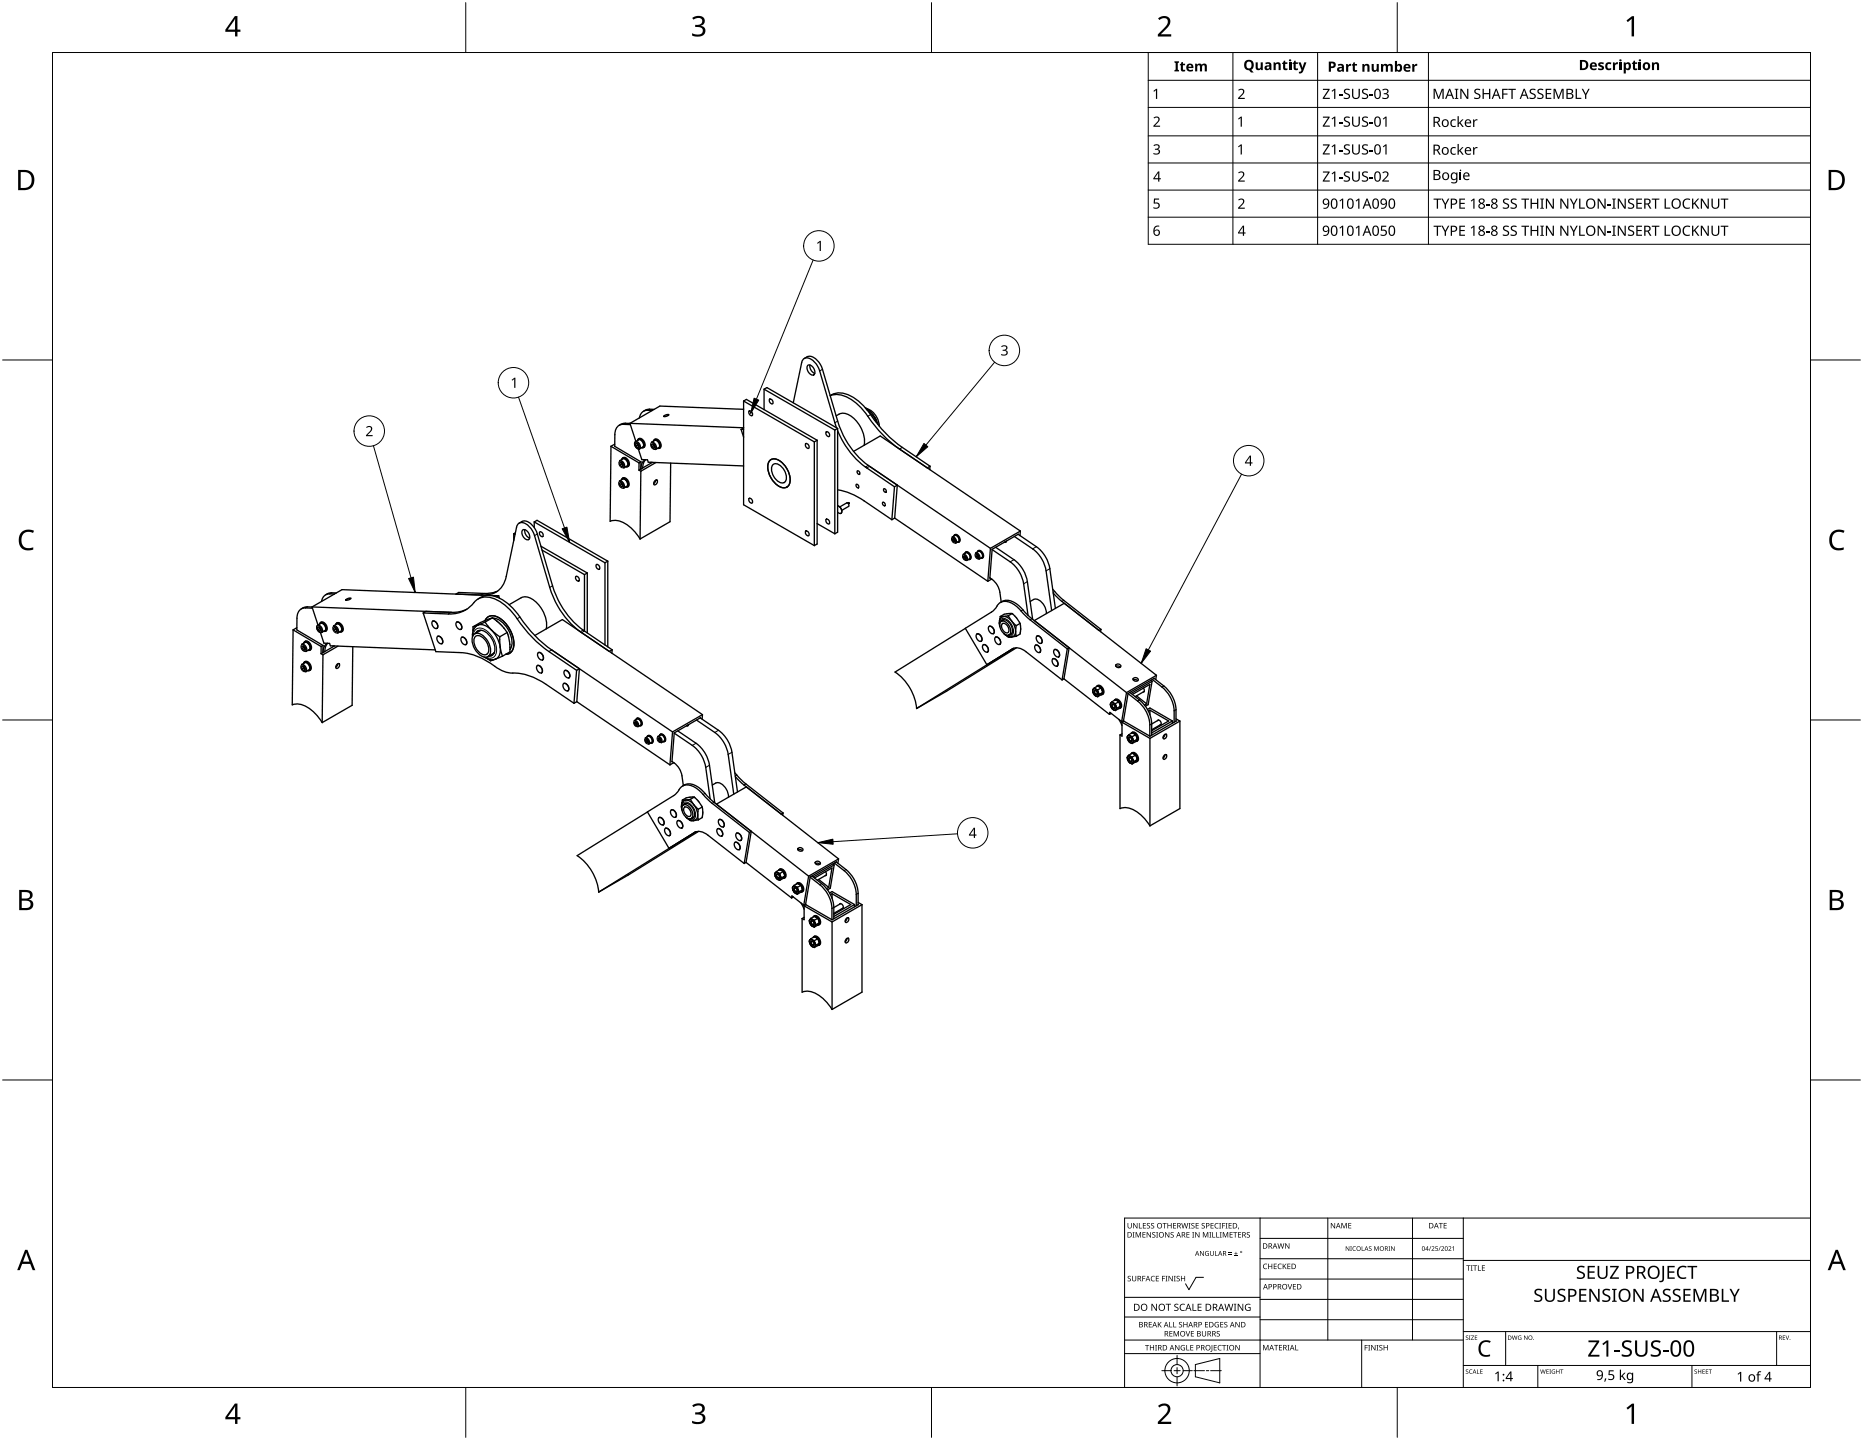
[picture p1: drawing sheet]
<svg xmlns="http://www.w3.org/2000/svg" width="559mm" height="432mm" viewBox="0 0 559 432" stroke-linecap="round" stroke-linejoin="round" font-family="sans-serif">
<g fill="none" stroke="#000" stroke-width=".4">
<path d="M229.2 116.7v6.1M229.2 116.7l.8-.5 21.2 12.3M229.2 116.7l21.2 12.3M230.9 119.7a.84 .84 0 0 1 .8 .5 .84 .84 0 0 1-.2 .9l-.7-.8zM241.2 107.5a2.88 2.88 0 0 1 4.4 1.1l1.1 2.1 4.6 15.6a25.6 25.6 0 0 0 9.5 13.5l36.3 24.6M242.4 109.5a1.95 1.95 0 0 1 1.7 2.9 1.95 1.95 0 0 1-1.7-2.9zM242.9 109.4a2.43 2.43 0 0 0 1.5 2.6M183.3 133.8l-.3 22.5a6.6 6.6 0 0 1 6.7 2.4l2.3 2.9M183.3 133.8l8.4 5M184.4 133.2l-1.1 .6M185.7 127.5l.9-.4 .9-.2 35.5 1.4-.7 .5M185.9 138.1l.9-.5a1.44 1.44 0 0 1 1.3 2.2l-1 .5a1.44 1.44 0 0 0-1.2-2.2z"/>
<path d="M186 139.4l-.1-.6 .4-.1 .5 .4 .1 .7-.4 .1M186 139.4l.5 .5M186.5 137.8l.1-.4a1.58 1.58 0 0 1 2 2l-.3 .5-.6 .1M186.5 137.8l.1-.2a1.45 1.45 0 0 1 1.8 1.8l-.3 .5h-.3M186.5 139.1v-.3l.3 .6M186.5 139.1l-.5 .3M186.5 139.1l.3 .3M186.8 139.4h.1M186.8 137.3a1.59 1.59 0 0 1 2 2l-.5 .6M186.9 139.7l-.4 .2M189.1 127.3l-2.1-.1a2.58 2.58 0 0 0-2.6 3.1v3.5l7.8 4.7M190.6 132.4l.9-.5a1.44 1.44 0 0 1 1.3 2.2l-1 .5"/>
<path d="M190.6 132.4a1.44 1.44 0 0 1 1.2 2.2 1.44 1.44 0 0 1-1.2-2.2zM190.7 133.7l-.1-.6 .4-.1 .5 .4 .1 .7-.4 .1M190.7 133.7l.5 .5M191.2 133.4v-.3l.3 .6M191.2 133.4l.3 .3M191.2 133.4l-.5 .3M191.5 134.6l1 3.2 1.7 .1 .2 .7 28.6 1.1M191.5 133.7h.1M191.5 131.6a1.59 1.59 0 0 1 2 2l-.5 .6M191.6 134l-.4 .2M191.7 138.8v2.2M192.2 138.5l-.5 .3"/>
<path d="M192.5 134.2h.2a1.45 1.45 0 0 0-.7-2.4h-.5l-.3 .3 .2-.4a1.58 1.58 0 0 1 1.9 2l-.3 .5-.6 .1M193.5 137.8l-.9 1.1-.4 1.7v-2.1M193.6 137.9l-.7 1.3-.1 1.1M195.2 138.6h.3M195.4 132.6l.9-.5a1.44 1.44 0 0 1 1.3 2.1l-1 .6a1.44 1.44 0 0 0-1.2-2.2zM195.5 133.9l-.1-.6 .4-.2 .5 .5 .1 .6-.4 .2M195.5 133.9l.5 .5M195.6 123.1l-1.3-.1a2.37 2.37 0 0 0-2.5 2.3M195.7 138.7l-4 2.3M196 133.3l.3 .6zM196.1 133.6l-.6 .3M196.2 131.9a1.58 1.58 0 0 1 1.9 2l-.3 .5h-.5h.2a1.45 1.45 0 0 0-.7-2.5h-.5l-.3 .4z"/>
<path d="M196.2 122.8h-2l-1.2 .5M196.3 131.8a1.59 1.59 0 0 1 2 2l-.5 .6M196.4 134.2l-.4 .2M196.7 138.7l-4.5 2.6M199.1 124.7l1.1-.4h.4l-1.1 .6h-.4zM201.2 138.9l-.2 17.5-9 5.2M222.3 128.8h.7M222.3 128.8l.7 2.3M223 120.3l.9-.5 21.2 12.2M223 120.3v31.1l21.3 12.2M223 120.3l21.3 12.2M223 122.7l-25.1-.9-9 5.1 1.8 5.5"/>
<path d="M224.7 123.2a.84 .84 0 0 1 .9 .5 .84 .84 0 0 1-.2 1l-.8-.8zM230.8 138.2a2.44 2.44 0 0 1 3.5 .3 6.8 6.8 0 0 1 2.5 6.7 2 2 0 0 1-3.2 .6 6.8 6.8 0 0 1-3.1-7.1zM231.7 139.5a1.77 1.77 0 0 1 2.7 .4 4 4 0 0 1 1.2 4.5 1.77 1.77 0 0 1-2.7-.4 4 4 0 0 1-1.2-4.5zM237.9 120.8l2.6-12.1a1.65 1.65 0 0 1 2.7-1 6.4 6.4 0 0 1 2.7 3.5l5 17.1M241.7 133a.84 .84 0 0 1 .9 .5 .84 .84 0 0 1-.2 1l-.8-.8zM244.3 132.5v31.1M245.1 132l-.8 .5M245.1 132v31.1l-.8 .5M247.9 129.5a.84 .84 0 0 1 .8 .5 .84 .84 0 0 1-.2 .9l-.8-.8zM250.4 129v31.1M250.8 124.7a3.6 3.6 0 0 1 5.2 .6 9.3 9.3 0 0 1 3.2 8.2M251.2 129.1a25.2 25.2 0 0 0 8.8 11.2l8.3 5.7"/>
<path d="M251.2 128.5v31.1l-.8 .5M251.2 128.5l-.8 .5M256 135.4l8-4.7 42.1 28.5M259.5 122.2l.6 .4M259.9 122.7l2.7 3.2M260.1 122.6a5.8 5.8 0 0 1 3.6 5.2M260.1 122.6l.1 .1a9 9 0 0 1 3.1 4.5M262.6 125.9l.3 .8M262.6 125.9l-.3 .1M269.8 134.7a38.8 38.8 0 0 1-10.4-11.1 12.3 12.3 0 0 0-8.7-5.3l-1.7 .3a6.3 6.3 0 0 1 7.2 .7 22 22 0 0 1 6.3 7 35.4 35.4 0 0 0 8.1 7.9l8.4 5.6M279 139.8l-.9 .5M279 139.8l-.1 1"/>
<path d="M154.6 159.8l-.5 .3M155.7 156.9a2.88 2.88 0 0 1 4.4 1.1l1.1 2.1 4.5 15.6a25.6 25.6 0 0 0 9.6 13.5M156.9 158.9a1.95 1.95 0 0 1 1.7 2.9 1.95 1.95 0 0 1-1.7-2.9zM157.4 158.8a2.43 2.43 0 0 0 1.5 2.6M160.2 156.5v1.7M160.2 156.5l.9-.5 21.2 12.3M160.2 156.5l21.3 12.3M162 159.5a.84 .84 0 0 1 .8 .5 .84 .84 0 0 1-.2 .9l-.8-.8zM185.8 144.2l1-.5a1.44 1.44 0 0 1 1.2 2.1l-1 .6a1.44 1.44 0 0 0-1.2-2.2zM185.9 145.5l-.1-.6 .4-.2 .5 .5 .1 .7-.4 .1M185.9 145.5l.5 .5M186.5 145.2l-.1-.3 .3 .6"/>
<path d="M186.5 145.2l.2 .3M186.5 145.2l-.6 .3M186.7 145.5h.1M186.7 143.4a1.59 1.59 0 0 1 2 2l-.5 .6M186.8 145.8l-.4 .2M187.7 146h.2a1.45 1.45 0 0 0-.7-2.5l-.5 .1-.3 .3 .2-.4a1.58 1.58 0 0 1 1.9 2l-.3 .5h-.5M191.7 141l.5 .3M192.2 141.3l-.2 20.3M196.4 144.2l.5-.3a.77 .77 0 0 1 .1 1 .77 .77 0 0 1-.9 .3zM196.7 144l-.6 1M224.7 149.4a.84 .84 0 0 1 .9 .5 .84 .84 0 0 1-.2 1l-.8-.8zM241.7 159.2a.84 .84 0 0 1 .9 .5 .84 .84 0 0 1-.2 1l-.8-.8z"/>
<path d="M245.1 157l5.3 3.1M247.9 155.7a.84 .84 0 0 1 .8 .5 .84 .84 0 0 1-.2 .9l-.8-.8zM251.2 146.9a18.9 18.9 0 0 1 8 3.3l8.3 5.6M251.2 153.6l.3 .2a.57 .57 0 0 0 .9-.1l-.2-1.2-1-.8a1.54 1.54 0 0 1 1.1 2.2M251.9 152l2-1.2 .6 .4v.7l-2 1.1M252.3 153.9h-.1M254.4 150.7h.1M254.5 150.7l.2 .2M254.7 150.9h.1M256.9 145.2l.6 .4v.7l-.6-.4zM257.2 141.2l.6 .3v.7l-.6-.3zM264.8 150.6l.6 .4v.7l-.6-.4z"/>
<path d="M265.1 146.6l.6 .3v.7l-.6-.3zM268.3 146l.8-.5-.7 9.9M268.3 146l-.8 9.8M268.4 155.4l27.9 18.9M268.4 155.4l-.9 .4M306.1 159.2l-.2 1.4M306.1 159.2l-9 5.2M100.3 178.1h-1.4a2.37 2.37 0 0 0-2.5 2.3M100.9 177.8h-2.1l-1.1 .6M103.8 179.8l1-.5 .5 .1-1.1 .6-.5-.1zM143.4 179.6a6.3 6.3 0 0 1 7.6 .4 22 22 0 0 1 6.4 7 35.4 35.4 0 0 0 8.1 7.9l36.2 24.6M144.3 178.4a6.6 6.6 0 0 0 7.5-5.5l3.1-14.9a1.65 1.65 0 0 1 2.8-.9 6.4 6.4 0 0 1 2.6 3.5l4.6 15.5a25.6 25.6 0 0 0 9.6 13.6"/>
<path d="M146.5 178.5l-43.9-1.7-9 5.2M147 178.5l2.6 .1M149.2 177.3l-2.8 .6-8.8-.2-.8 .4M149.6 178.6l.2 .8M149.6 178.6l-.6 .4M154.1 160.1l.4 .2M154.1 160.1v2M162.2 163.8l14 8M162.6 165l12.7 7.3M172.8 172.8a.84 .84 0 0 1 .8 .5 .84 .84 0 0 1-.2 1l-.8-.8zM175.3 172.3v16.9M176.2 171.8v18"/>
<path d="M176.2 171.8l-.9 .5M178.9 169.3a.84 .84 0 0 1 .9 .5 .84 .84 0 0 1-.2 .9l-.8-.8zM181.5 168.8v24.6M182.3 168.3v25.7M182.3 168.3l-.8 .5M285.6 161l.8-.4a1.23 1.23 0 0 1 1.1 1.8l-.8 .5a1.23 1.23 0 0 0-1.1-1.9zM285.7 162.1v-.5l.3-.1 .4 .4v.5l-.3 .1M285.7 162.1l.4 .4M286.1 160.7l.1-.1a1.21 1.21 0 0 1 1.3 .5 1.21 1.21 0 0 1-.1 1.5h-.2h.3a1.31 1.31 0 0 0 .1-1.5 1.31 1.31 0 0 0-1.4-.6l-.1 .2M286.2 161.9v-.2l.2 .4M286.2 161.9l.2 .2M286.2 161.9l-.5 .2"/>
<path d="M286.4 160.4a1.33 1.33 0 0 1 1.3 .6 1.33 1.33 0 0 1-.1 1.5M286.4 162.1h.1M286.4 162.3l-.3 .2M288.9 166.2l.8-.4a1.23 1.23 0 0 1 1.1 1.8l-.8 .5a1.23 1.23 0 0 0-1.1-1.9zM289 167.3v-.5l.3-.1 .4 .4v.5l-.3 .1M289 167.3l.4 .4M289.5 167.1v-.2l.2 .4M289.5 167.1l.2 .2M289.5 167.1l-.5 .2M289.5 165.7a1.31 1.31 0 0 1 1.4 .6 1.31 1.31 0 0 1-.1 1.5h-.3h.2a1.21 1.21 0 0 0 .1-1.5 1.21 1.21 0 0 0-1.3-.5l-.1 .1zM289.7 165.6a1.33 1.33 0 0 1 1.3 .6 1.33 1.33 0 0 1-.1 1.5M289.7 167.3h.1"/>
<path d="M289.7 167.5l-.3 .2M292.6 165.8l.8-.4a1.23 1.23 0 0 1 1.1 1.8l-.8 .4a1.23 1.23 0 0 0-1.1-1.8zM292.7 166.4l.3-.1 .4 .4 .1 .5-.3 .1-.4-.4zM293.2 165.5l.1-.2a1.21 1.21 0 0 1 1.3 .6 1.21 1.21 0 0 1-.2 1.4h-.2l.3 .1a1.31 1.31 0 0 0 .1-1.5 1.31 1.31 0 0 0-1.3-.7l-.1 .3M293.2 166.6v-.2l.2 .4M293.2 166.6l.2 .3M293.2 166.6l-.4 .3M293.4 165.2a1.33 1.33 0 0 1 1.4 .6 1.33 1.33 0 0 1-.2 1.5M293.4 166.8v.1M296.9 173.3a6.1 6.1 0 0 1 3 4.3l.4 2.9M297.1 164.4l-.8 9.9M297.4 173.6l-1.1 .7"/>
<path d="M297.6 164.8l5.4 3.7a10.2 10.2 0 0 1 4 6.6l1.4 9.4M298.6 164.1l5.5 3.7a10.2 10.2 0 0 1 4.1 6.6l1.5 11.3M301.7 162.3l-.1 .3h-.3l.2-.2M301.9 162.2l-.3 .4M304.3 160.9l5.4 3.7a10.2 10.2 0 0 1 4.1 6.6l1.6 11.9M305.4 160.2l5.5 3.7a10.2 10.2 0 0 1 4 6.6l1.7 11.9M305.4 160.3l-7.8 4.4-.6 8.6M315.8 176.7l2.8 2.9 11.6 9.1M315.9 177.8l2.6 2.5 28.4 22.2M87.9 188.9l-.2 22.5a6.6 6.6 0 0 1 6.6 2.3l2.3 3M87.9 188.9l8.4 5M89 188.2l-1.1 .7"/>
<path d="M90.4 199.3l1-.6a1.44 1.44 0 0 1 1.3 2.2l-1 .5a1.44 1.44 0 0 0-1.3-2.1zM90.5 193.2l1-.6a1.44 1.44 0 0 1 1.2 2.2l-.9 .6a1.44 1.44 0 0 0-1.3-2.2zM90.6 194.5v-.6l.3-.2 .5 .5 .1 .6-.4 .2M90.6 194.5l.5 .5M91.1 200l.3 .6zM91.1 198.9l.1-.2a1.45 1.45 0 0 1 1.8 1.9l-.3 .4-.4 .1h.4a1.58 1.58 0 0 0-.8-2.6h-.6l-.2 .4M91.1 192.8l.2-.3a1.58 1.58 0 0 1 1.9 2l-.3 .5h-.5M91.2 192.8l.1-.2a1.45 1.45 0 0 1 1.8 1.9l-.3 .4-.4 .1M91.2 194.2l-.1-.3 .4 .6M91.2 194.2l.3 .3M91.2 194.2l-.6 .3M91.3 198.5a1.59 1.59 0 0 1 2.1 1.9l-.6 .7"/>
<path d="M91.4 192.4a1.59 1.59 0 0 1 2 2l-.5 .6M91.5 194.8l-.4 .2M93.6 182l41.7 1.6 2.8-.2 1.9-.7M93.6 182l1.8 5.4M93.6 182h-2.1l-1.1 .6M93.7 182.4l-2.1-.1a2.58 2.58 0 0 0-2.5 3.1l-.1 3.5 7.9 4.6M95.2 187.5l1-.6a1.44 1.44 0 0 1 1.2 2.2l-.9 .6M95.2 187.5a1.44 1.44 0 0 1 1.3 2.2 1.44 1.44 0 0 1-1.3-2.2zM95.4 188.8l-.1-.6 .4-.2 .4 .5 .1 .6-.4 .2M95.4 188.8l.4 .5M95.9 187.1l.1-.2a1.45 1.45 0 0 1 1.8 1.9l-.3 .4-.4 .1h.4a1.58 1.58 0 0 0-.8-2.6h-.6l-.3 .4M95.9 188.5v-.3l.2 .5"/>
<path d="M95.9 188.5l.2 .2M95.9 188.5l-.5 .3M96.1 189.7l1.1 3.2h1.7l.2 .8 31.5 1.2M96.1 188.7h.1M96.1 186.7a1.59 1.59 0 0 1 2 1.9l-.5 .7M96.2 189l-.4 .3M96.3 196l.6 .3M96.3 193.9v2.1M96.9 196.3l-.3 20.4M96.9 193.5l-.6 .4M98.2 192.9l-1 1.1-.3 1.7v-2.2M98.3 192.9l-.7 1.3-.2 1.2"/>
<path d="M99.8 193.7h.3M100 187.7l1-.6a1.44 1.44 0 0 1 1.2 2.2l-.9 .5a1.44 1.44 0 0 0-1.3-2.1zM100.1 188.3l.4-.1 .5 .5v.6l-.3 .2-.5-.5zM100.3 193.7l-4 2.3M100.7 188.4l.3 .6zM100.7 187.3l.1-.2a1.45 1.45 0 0 1 1.8 1.8l-.3 .5-.4 .1h.4a1.58 1.58 0 0 0-.8-2.6h-.6l-.2 .4M100.7 188.7l-.5 .3M100.9 186.9a1.59 1.59 0 0 1 2.1 1.9l-.6 .7M101.1 199.2l.4-.2a.77 .77 0 0 1 .2 1 .77 .77 0 0 1-1 .3zM101.3 199l-.6 1.1M101.4 193.7l-4.5 2.6M105.8 193.9l-.2 17.6-9 5.2"/>
<path d="M126.9 183.8l3.8 11.6 7.6 .3a19.9 19.9 0 0 1 10.8 4.6 9.9 9.9 0 0 0 6.6 1.6 19 19 0 0 1 8.2 3.3l8.3 5.7M126.9 183.8l7.6 .3a9.4 9.4 0 0 0 8.2-4 5.4 5.4 0 0 1 6.4-.2 20.7 20.7 0 0 1 7.4 7.6 35.4 35.4 0 0 0 8.1 7.9l8.3 5.6M127.8 183.3l-.9 .5M129.8 186.3a1.44 1.44 0 0 1 1.2 2.1 1.44 1.44 0 0 1-1.2-2.1zM129.8 186.2a1.44 1.44 0 0 1 1.3 2.2M129.8 186.2v.1M131.1 188.4h-.1M131.3 190.8a1.44 1.44 0 0 1 1.2 2.2 1.44 1.44 0 0 1-1.2-2.2zM131.3 190.8h.1M131.3 190.8a1.42 1.42 0 0 1 1.2 2.2M137 186.6a1.4 1.4 0 0 1 1.3 .6 1.4 1.4 0 0 1 0 1.5M137 186.6a1.44 1.44 0 0 1 1.3 2.1 1.44 1.44 0 0 1-1.3-2.1z"/>
<path d="M138.5 191.1a1.44 1.44 0 0 1 1.2 2.2 1.44 1.44 0 0 1-1.2-2.2zM138.5 191.1a1.4 1.4 0 0 1 1.3 .7 1.4 1.4 0 0 1-.1 1.5M141.9 189.2l-.2 1.7M141.9 188v1.2M142.1 190.4a2.24 2.24 0 0 1 3.3 .7 4.9 4.9 0 0 1 1.3 5.5 2.24 2.24 0 0 1-3.4-.8 4.9 4.9 0 0 1-1.2-5.4zM142.5 191a1.77 1.77 0 0 1 2.6 .4 4 4 0 0 1 1.2 4.5 1.77 1.77 0 0 1-2.7-.4 4 4 0 0 1-1.1-4.5zM142.6 187.9l-.7 1.3M142.6 187.9h.1M143.1 187.6l-.5 .3M143.4 189.2l-.7 .7a1.96 1.96 0 0 1 3.3-.1 6 6 0 0 1 2.2 6 1.52 1.52 0 0 1-1.6 .9M143.4 187.4l-.3 .2M143.4 187.4l-1.5 .6"/>
<path d="M143.4 187.4a3.9 3.9 0 0 1 4 1.5M144.3 189l-1.9 1.1M145.2 197l1.2 .6M145.5 186.5l-2.1 .9M145.5 186.5l1.9 2.4M145.6 186a2.5 2.5 0 0 1 3.7-1 9.4 9.4 0 0 1 4.7 9.2 2.34 2.34 0 0 1-2.3 2M146.4 197.6l.7 .6 1.5-.6M146.4 197.6l1 .3 1.2-.3M147.4 188.9l2.5 2M147.4 188.9a9.5 9.5 0 0 1 2.6 5.1M147.6 196.5l-.9 .2M147.7 185.3l-3.6 1.4-2.2 1.3"/>
<path d="M147.7 185.3l1.4 1M147.7 185.3l-2.2 1.2M147.8 185.3a7.1 7.1 0 0 1 5.6 6.1l.2 .8a3.6 3.6 0 0 1-.6 2.5M148 195.9l.2-.1-1.9 1.1M149.1 186.3h.1M149.1 186.3l1.6 1.5 1.4 1.9M149.9 190.9l.1 3.1M150 194l.7 2.8M150 194a2.92 2.92 0 0 1-1.4 3.6M150.7 196.8l-2.1 .8M152.1 189.7l.7 2.7 .1 3.1-2.2 1.3M152.1 189.7l-2.2 1.2"/>
<path d="M152.7 181.3l3.6-2.1a3.9 3.9 0 0 1 4.3 1.2 9.3 9.3 0 0 1 3.2 8.2M160.4 190.6l8.3-4.8 42 28.5M161.2 199.6a1.44 1.44 0 0 1 1.2 2.2 1.44 1.44 0 0 1-1.2-2.2zM161.2 199.6a1.4 1.4 0 0 1 1.3 .7 1.4 1.4 0 0 1-.1 1.5M161.5 195.7a1.44 1.44 0 0 1 1.2 2.2 1.44 1.44 0 0 1-1.2-2.2zM161.5 195.7a1.4 1.4 0 0 1 1.3 .7 1.4 1.4 0 0 1-.1 1.5M175.3 189.2l8.3 5.7M183.6 194.9l-.8 .4M183.6 194.9l-.1 1M289.5 188.4l6.5 10.9 .6-.3M293 190.1a1.44 1.44 0 0 1 1.3 2.2 1.44 1.44 0 0 1-1.3-2.2zM293.1 190.1h-.1"/>
<path d="M293.1 190.1a1.42 1.42 0 0 1 1.2 2.2M294.9 193.3a1.44 1.44 0 0 1 1.3 2.2 1.44 1.44 0 0 1-1.3-2.2zM294.9 193.3a1.39 1.39 0 0 1 1.4 .7 1.39 1.39 0 0 1-.1 1.5M296.2 195.5h.1M296.7 187.8a1.44 1.44 0 0 1 1.3 2.2 1.44 1.44 0 0 1-1.3-2.2zM296.8 187.8h-.1M296.8 187.8a1.42 1.42 0 0 1 1.2 2.2M298.6 191.1a1.44 1.44 0 0 1 1.3 2.1 1.44 1.44 0 0 1-1.3-2.1zM298.6 191.1a1.4 1.4 0 0 1 1.3 .7 1.4 1.4 0 0 1 0 1.4M299.9 185.8l-.2 1 .2 1.2M300 184.9l-.1 .9M300.1 180.7a4.1 4.1 0 0 1 5.3 .8l3.7 3.6 11.6 9.1"/>
<path d="M300.1 186.6a1.46 1.46 0 0 1 2.2 .6l.8 1.6a1.17 1.17 0 0 1-.4 1.6 1.17 1.17 0 0 1-1.6-.4l-1-1.5-.2-1.1zM300.3 186.3l.2-.3a1.66 1.66 0 0 1 2.3 .8l.7 1.2a1.58 1.58 0 0 1-.6 2.4h-.2M300.7 185.9l-.4 .4M300.7 187a1.83 1.83 0 0 1 1.6 2.7 1.83 1.83 0 0 1-1.6-2.7zM301 184.9l1.2 .3 1.2 1M301 184.9h-1M301 184.9l-.6 .2-.5 .7M301.1 190l1.5 1M301.2 185.8l-.9 .5M302.2 190.8l.4 .2M302.4 184.7l1 1.5M302.4 184.7l-1.4 .2"/>
<path d="M302.6 191h.3M302.9 191h.1M303.2 190.3l-.5 .1M303.4 186.2l1.4 1.4M303.4 186.2a5.3 5.3 0 0 1 1.2 3.1M303.4 191h-.5M303.5 191h-.1M303.6 189.9l-.9 .5M303.6 184l-2.4 .2-1.2 .7M303.6 184l1.4 1.4 1 1.5M303.6 184l-1.2 .7M303.7 194.6a3.3 3.3 0 0 1 4 .8l10.9 8.5"/>
<path d="M303.9 194.4l-29 18.1M303.9 194.4h.1M304.6 189.3a1.45 1.45 0 0 1-1.1 1.7M304.6 189.3l.2 1.5M304.8 187.6l-.2 1.7M304.8 190.8l-1.4 .2M304.9 194.2l-21 13.1-9 5.2M306 186.9l.1 1.5-.1 1.7-1.2 .7M306 186.9l-1.2 .7M309 180.4a2.59 2.59 0 0 1 4.2 1.2l.4 1 .3 1.4M310.6 193.5a1.39 1.39 0 0 1 1.3 .6 1.39 1.39 0 0 1 0 1.5M310.6 193.5a1.44 1.44 0 0 1 1.3 2.1 1.44 1.44 0 0 1-1.3-2.1z"/>
<path d="M311.1 190.7a1.4 1.4 0 0 1 1.3 .7 1.4 1.4 0 0 1-.1 1.5M311.1 190.7a1.44 1.44 0 0 1 1.2 2.2 1.44 1.44 0 0 1-1.2-2.2zM311.9 195.6h.1M315.8 197.6a1.44 1.44 0 0 1 1.3 2.1 1.44 1.44 0 0 1-1.3-2.1zM315.8 197.6a1.4 1.4 0 0 1 1.3 .6 1.4 1.4 0 0 1 0 1.5M316.3 194.8a1.4 1.4 0 0 1 1.3 .7 1.4 1.4 0 0 1-.1 1.5M316.3 194.8a1.44 1.44 0 0 1 1.2 2.2 1.44 1.44 0 0 1-1.2-2.2zM319.2 180.9l-9 5.2 27.7 21.6M320.1 194.6l-12.5-10a11.7 11.7 0 0 0-5.7-4.2 3.2 3.2 0 0 0-3.4 2.2l-1.1 .9-28.9 18a15.1 15.1 0 0 1 6.4 11M320.1 194.6l-1.5 9.3M320.7 194.2l-.6 .4M320.7 194.2l-1.6 9.4"/>
<path d="M330.2 188.7l-.1 .7M330.2 188.7l-.5 .4M334.7 199.8l.7-.1 .6 .4M334.7 199.3a.8 .8 0 0 1 1-.2 .8 .8 0 0 1 .4 .9 .8 .8 0 0 1-.9 .2 .8 .8 0 0 1-.5-.9zM90.6 200.6l-.1-.7 .4-.1 .5 .5v.6l-.3 .2M90.6 200.6l.5 .5M91.1 200.3l-.5 .3M91.4 200.8l-.3 .3M169.1 205a1.44 1.44 0 0 1 1.2 2.1 1.44 1.44 0 0 1-1.2-2.1zM169.1 205a1.39 1.39 0 0 1 1.3 .6 1.39 1.39 0 0 1 0 1.5M169.4 201.1a1.44 1.44 0 0 1 1.3 2.1 1.44 1.44 0 0 1-1.3-2.1zM169.4 201.1a1.39 1.39 0 0 1 1.3 .6 1.39 1.39 0 0 1 0 1.5"/>
<path d="M170.4 207.1h-.1M170.7 203.2h.1M172.9 201l.9-.5-.8 9.9M172.9 201l-.7 9.9M173 210.4l27.9 19M173 210.4l-.8 .5M190.3 216.1l.8-.5a1.23 1.23 0 0 1 1 1.9l-.8 .4a1.23 1.23 0 0 0-1-1.8zM190.4 217.2l-.1-.5 .3-.2 .4 .4 .1 .5-.3 .2M190.4 217.2l.4 .4M190.8 216.7l.2 .4zM190.8 216.9l-.4 .3M190.9 215.5a1.31 1.31 0 0 1 1.4 .7 1.31 1.31 0 0 1-.2 1.4h-.3h.2a1.21 1.21 0 0 0 .2-1.4 1.21 1.21 0 0 0-1.3-.6l-.1 .2z"/>
<path d="M191 215.4a1.33 1.33 0 0 1 1.4 .7 1.33 1.33 0 0 1-.1 1.5M191.1 217.4l-.3 .2M201.7 219.5l-.8 9.9M202.2 219.8l5.5 3.7a10.2 10.2 0 0 1 4 6.6l1.3 9.5M203.3 219.2l5.5 3.7a10.2 10.2 0 0 1 4 6.6l1.6 11.2M206.2 217.5l-.2 .1M206.4 217.4l-.2 .3-.3-.1M206.5 217.3l-.3 .4M208.9 215.9l5.5 3.7a10.2 10.2 0 0 1 4 6.6l1.7 11.9M210 215.3l5.5 3.7a10.2 10.2 0 0 1 4 6.6l1.7 11.9M210.1 215.3l-7.9 4.5-.6 8.6M210.7 214.3l-.1 1.4"/>
<path d="M210.7 214.3l-9 5.2M319.1 203.6l13.7 10.6M319.1 203.6l-.5 .3M327.9 207.7l.8 1M327.9 206.7l-.2 .3 .2 .7M327.9 206.7v1M328.2 206.3l.3 .3M328.2 206.3l-.3 .4M328.3 207a.77 .77 0 0 1 .7 .5 .77 .77 0 0 1-.1 .8l-.7-.7zM328.5 206.6h.2M328.7 206.6l.5 .3M328.7 206.6l-.5-.1-.3 .2"/>
<path d="M328.7 208.7l.5 .2M328.7 206.6l.7 1M328.9 205.9l.1-.1a1.58 1.58 0 0 1 1.9 2l-.3 .5h-.4M328.9 207.3l-.3-.2a.57 .57 0 0 0-.2 .7 .57 .57 0 0 0 .7 .2v-.4M329.1 205.7a1.59 1.59 0 0 1 2 1.9l-.5 .7M329.2 205.8h-.2M329.2 205.7l.9 .5M329.2 205.7l-1 .6M329.2 206.9l.2 .7M329.2 205.7a1.6 1.6 0 0 1 1.2 2.6h-.1M329.4 208.6l-.2 .3M329.4 208.6h.1"/>
<path d="M329.4 207.6l.4 .6M329.4 208.6l-.3 .2-.4-.1M329.4 207.6v1M329.8 208.2l-.4 .4M330.1 206.2h.1M330.1 206.2l.1 .1M330.2 206.3l.4 .6M330.2 206.3l-1 .6M330.6 206.9v.1M330.6 207l.1 .6M330.7 207.6l-.5 .8-1 .5M330.7 207.6l-.9 .6"/>
<path d="M332.8 214.2l.1-.6 3.5 2.8M333.2 211.8v.1M333.2 211.9l.8 .9M333.2 210.8l-.2 .4 .2 .6M333.2 210.8v1.1M333.3 213.9l-.5 .3M333.5 210.4l-.3 .4M333.5 210.4l.5 .4M333.6 211.1a.77 .77 0 0 1 .7 .5 .77 .77 0 0 1-.1 .9l-.7-.8zM334 210.8l.7 .9M334 212.8l.5 .3M334 210.8l.5 .2"/>
<path d="M334 210.8l-.5-.1-.3 .1M334.2 210.1l.1-.2a1.58 1.58 0 0 1 1.9 2l-.3 .5-.4 .1M334.2 211.4l-.3-.2a.57 .57 0 0 0-.2 .7 .57 .57 0 0 0 .7 .3v-.4M334.4 209.8a1.59 1.59 0 0 1 2 2l-.5 .6M334.5 209.9l-.2 .1M334.5 209.9l.9 .4M334.5 209.9l-1 .5M334.5 211l.2 .7M334.5 209.9a1.6 1.6 0 0 1 1.2 2.5h-.1M334.7 212.8l-.2 .3M334.7 212.7l-.3 .2-.4-.1M334.7 211.7v1"/>
<path d="M334.7 212.7v.1M334.7 211.7v.1M334.7 211.8l.4 .5M335.1 212.3l-.4 .4M335.4 210.3v.1M335.4 210.4l.1 .1M335.5 210.5l.4 .6M335.5 210.5l-1 .5M335.6 215.7l.9 1.9M335.9 211.1h.1M335.9 211.1l.1 .7M336 211.8l-.5 .7-1 .6"/>
<path d="M336 211.8l-.9 .5M336.5 216.6v4.1l-.6-.3M336.5 216.6l8.4 4.8M337.9 207.7l-1.5 8.7M338.4 208l2.8 2.2a9.9 9.9 0 0 1 3.7 7.2v3.3M338.9 207.6l2.9 2.3a9.9 9.9 0 0 1 3.6 7.1v3.5M339.2 219.9l.1-.1a1.58 1.58 0 0 1 2 2l-.3 .5h-.4M339.5 219.7a1.59 1.59 0 0 1 2 2l-.5 .6M339.5 219.8l-.1 .1M339.6 219.8l1 .5M339.6 219.8l-1 .5M339.6 219.8a1.6 1.6 0 0 1 1.2 2.5h-.1"/>
<path d="M339.7 208.2l5.2-3-1 5.8M339.9 203.9l.7-.1 .7 .3M340 203.4a.8 .8 0 0 1 .9-.2 .8 .8 0 0 1 .4 .9 .8 .8 0 0 1-.9 .2 .8 .8 0 0 1-.4-.9zM340.9 208.7l3 2.3M343 206.3a.65 .65 0 0 1 .3 .7 .65 .65 0 0 1-.4 .5M343.2 207.3l-2.7 1.6M343.9 211l-.6 .4M344.2 212.7l.7-.4 6.8 3.9M344.9 213v1.3M344.9 213l5.6 3.2-5.1 2.9M344.9 213l-.5 .2M345.2 204l.4 .3"/>
<path d="M345.6 204.3l-1.2 7-.8 .5M345.6 204.3l-6.3 3.6M345.6 203.7l2.9 2.3a9.9 9.9 0 0 1 3.7 7.2v3.4M346.2 203.4l2.9 2.3a9.9 9.9 0 0 1 3.6 7.1v3.4M346.2 203.4l-7.8 4.5-1.4 8.1-.6 .4M346.2 203.4h.1M346.9 202.5l-.2 1.3M346.9 202.5l-9 5.2M347.2 216.1a.75 .75 0 0 1 .9 .3 .75 .75 0 0 1-.2 1M347.5 215.9l-2.1 1.2M348.3 217.2l-2.9 1.6M351.7 216.2v.7"/>
<path d="M351.7 216.2l-6.3 3.6M352.7 216.2l-7.8 4.6-7.8-4.6-.6 .4M352.7 215.6l1.2 .6M353.9 216.2v26.3l-9 5.1M353.9 216.2l-9 5.2M193.6 221.3l.8-.5a1.23 1.23 0 0 1 1 1.9l-.8 .4a1.23 1.23 0 0 0-1-1.8zM193.7 222.4l-.1-.5 .3-.2 .4 .4 .1 .5-.3 .2M193.7 222.4l.4 .4M194.1 221.9l.2 .4zM194.1 222.1l-.4 .3M194.3 220.6a1.33 1.33 0 0 1 1.4 .7 1.33 1.33 0 0 1-.1 1.5M194.4 222.6l-.3 .2"/>
<path d="M195.1 222.8h.2a1.21 1.21 0 0 0 .2-1.4 1.21 1.21 0 0 0-1.3-.6l-.1 .2 .1-.3a1.31 1.31 0 0 1 1.4 .7 1.31 1.31 0 0 1-.2 1.4h-.3M197.3 220.9l.8-.5a1.23 1.23 0 0 1 1.1 1.8l-.8 .5a1.23 1.23 0 0 0-1.1-1.8zM197.4 221.4l.3-.1 .4 .4v.5l-.3 .1-.4-.3zM197.8 221.5l.3 .4zM197.9 221.7l-.5 .3M197.9 220.3a1.31 1.31 0 0 1 1.4 .6 1.31 1.31 0 0 1-.1 1.5h-.3h.2a1.21 1.21 0 0 0 .1-1.4 1.21 1.21 0 0 0-1.3-.6l-.1 .2zM198 220.2a1.33 1.33 0 0 1 1.4 .7 1.33 1.33 0 0 1-.1 1.5M201.6 228.3a6.1 6.1 0 0 1 3 4.3l.4 3M202.1 228.7l-1.2 .7M204.7 239.9l-.2 1M204.7 235.7a4.1 4.1 0 0 1 5.3 .8l4.2 4.1 28.3 22.1M205.7 239.9l-.6 .2-.6 .8"/>
<path d="M205.7 239.9l1.2 .3 1.2 1.1M205.7 239.9h-1M207.1 239.7l1 1.6M207.1 239.7l-1.4 .2M208.2 239l-2.3 .2-1.2 .7M208.2 239l1.4 1.4 1 1.6M208.2 239l-1.1 .7M213.6 235.4a2.59 2.59 0 0 1 4.3 1.2l.4 1 .2 1.4M220.4 231.7l2.8 3 11.7 9.1M220.6 232.9l2.6 2.5 28.3 22.1M223.9 236l-9 5.1M335.9 220.4v22.1a6.4 6.4 0 0 1 6.7 2.2l2.3 2.9"/>
<path d="M336.5 220l-.6 .4M338.3 227.9l.7 .9M338.3 226.8l-.2 .4 .2 .7M338.3 226.8v1.1M338.3 221.7l.7 1M338.3 220.7l-.2 .3 .2 .7M338.3 220.7v1M338.3 226.8h.1M338.6 226.4l-.3 .4M338.6 226.4l.4 .4M338.6 226.4l1-.5 1 .6M338.6 220.3l.4 .4"/>
<path d="M338.6 220.3l-.3 .4M338.6 227.2a.77 .77 0 0 1 .8 .4 .77 .77 0 0 1-.2 .9l-.7-.8zM338.6 221a.77 .77 0 0 1 .8 .5 .77 .77 0 0 1-.2 .9l-.7-.8zM339 226.8l.6 .2M339 226.8l-.4-.1-.3 .1M339 220.7l.6 .2M339 220.7l-.4-.2-.3 .2M339 228.8l.6 .3M339 226.8l.8 .9M339 222.7l.6 .2M339 220.7l.8 .9M339.2 226.1l.1-.2a1.58 1.58 0 0 1 2 2l-.3 .5-.4 .1"/>
<path d="M339.3 221.3l-.4-.2a.57 .57 0 0 0-.1 .7 .57 .57 0 0 0 .7 .2v-.4M339.3 227.4l-.4-.2a.57 .57 0 0 0-.1 .7 .57 .57 0 0 0 .7 .3v-.4M339.5 225.8a1.59 1.59 0 0 1 2 2l-.5 .6M339.5 225.9l-.1 .1M339.6 227l.2 .7M339.6 220.9l.2 .7M339.6 225.9a1.6 1.6 0 0 1 1.2 2.5h-.1M339.8 228.8l-.2 .3M339.8 222.7l-.2 .2M339.8 228.8h.1M339.8 227.7l.3 .6M339.8 222.6v.1"/>
<path d="M339.8 221.6l.3 .6M339.8 228.8l-.3 .1-.5-.1M339.8 227.7v1.1M339.8 222.6l-.3 .2-.5-.1M339.8 221.6v1M340.1 228.3l-.3 .5M340.1 222.2l-.3 .4M340.6 226.5l.5 1.3M340.6 220.3l.5 1.4M340.6 228.5l-1 .6M340.6 226.5l-1 .5M340.6 220.3l-1 .6"/>
<path d="M340.9 228.1l-.3 .4M340.9 228.1h.1M341.1 221.7l-.5 .7-1 .5M341.1 227.8l-.2 .3M341.1 227.8l-1 .5M341.1 221.7l-1 .5M344.9 221.4v26.2M349.2 226.5l.4-.2a.74 .74 0 0 1 .2 .9 .74 .74 0 0 1-.9 .3zM349.2 220.4l.4-.3a.74 .74 0 0 1 .2 1 .74 .74 0 0 1-.9 .3zM349.4 226.3l-.6 1M349.4 220.2l-.6 1M194.2 243.5l6.5 10.9 .5-.3"/>
<path d="M197.7 245.2a1.39 1.39 0 0 1 1.3 .6 1.39 1.39 0 0 1 0 1.5M197.7 245.2a1.44 1.44 0 0 1 1.2 2.1 1.44 1.44 0 0 1-1.2-2.1zM199 247.3h-.1M199.6 248.4a1.44 1.44 0 0 1 1.2 2.2 1.44 1.44 0 0 1-1.2-2.2zM199.6 248.4a1.4 1.4 0 0 1 1.3 .7 1.4 1.4 0 0 1-.1 1.5M201.4 242.9a1.44 1.44 0 0 1 1.2 2.1 1.44 1.44 0 0 1-1.2-2.1zM201.4 242.9a1.4 1.4 0 0 1 1.3 .7 1.4 1.4 0 0 1-.1 1.4M203.3 246.1a1.44 1.44 0 0 1 1.2 2.2 1.44 1.44 0 0 1-1.2-2.2zM203.3 246.1h.1M203.3 246.1a1.42 1.42 0 0 1 1.2 2.2M204.5 240.9l-.1 .9 .2 1.2M204.7 241.6a1.46 1.46 0 0 1 2.3 .6l.8 1.6a1.17 1.17 0 0 1-.5 1.6 1.17 1.17 0 0 1-1.6-.4l-1-1.5-.2-1.1z"/>
<path d="M205 241.4l.2-.3a1.66 1.66 0 0 1 2.3 .8l.6 1.1a1.58 1.58 0 0 1-.6 2.4h-.2M205.4 242a1.83 1.83 0 0 1 1.6 2.8 1.83 1.83 0 0 1-1.6-2.8zM205.8 245l.9 .8 .9 .3M205.9 240.9l-.9 .5 .4-.4M206.8 245.9l.8 .2M207.6 246.1h.1M207.9 245.3l-.6 .1M208.1 241.3l1.3 1.4M208.1 241.3a5.3 5.3 0 0 1 1.2 3.1M208.1 246.1h-.5M208.1 246.1h.1M208.2 244.9l-.9 .5"/>
<path d="M208.3 249.6a3.3 3.3 0 0 1 4 .8l10.9 8.5M208.6 249.5l-29 18M208.6 249.5h.1M209.3 244.4a1.45 1.45 0 0 1-1.2 1.7M209.3 244.4l.1 1.4M209.4 242.7l-.1 1.7M209.4 245.8l-1.3 .3M209.5 249.3l-20.9 13-9 5.2M210.6 242l.1 2.7M210.6 242l-1.2 .7M210.7 244.8l-.1 .4-1.2 .6M210.7 244.7v.1"/>
<path d="M215.3 248.5a1.44 1.44 0 0 1 1.2 2.2 1.44 1.44 0 0 1-1.2-2.2zM215.3 248.5a1.42 1.42 0 0 1 1.2 2.2M215.3 248.5h.1M215.7 245.8a1.4 1.4 0 0 1 1.3 .7 1.4 1.4 0 0 1 0 1.4M215.7 245.8a1.44 1.44 0 0 1 1.3 2.1 1.44 1.44 0 0 1-1.3-2.1zM220.5 252.6a1.44 1.44 0 0 1 1.2 2.2 1.44 1.44 0 0 1-1.2-2.2zM220.5 252.6a1.4 1.4 0 0 1 1.3 .7 1.4 1.4 0 0 1-.1 1.5M220.9 249.9a1.44 1.44 0 0 1 1.3 2.1 1.44 1.44 0 0 1-1.3-2.1zM220.9 249.9a1.4 1.4 0 0 1 1.3 .6 1.4 1.4 0 0 1 0 1.5M223.8 258.6l13.6 10.7M223.8 258.6l-.6 .3M224.8 249.6l-12.6-9.9a11.7 11.7 0 0 0-5.6-4.3 3.2 3.2 0 0 0-3.5 2.2l-1 1-29 18a15.1 15.1 0 0 1 6.5 10.9"/>
<path d="M224.8 249.6l.5-.3-1.5 9.3M224.8 249.6l-1.6 9.3M234.9 243.8l-.1 .7M234.9 243.8l-.6 .3M239.4 254.9l.7-.1 .6 .3M239.4 254.4a.8 .8 0 0 1 .9-.2 .8 .8 0 0 1 .5 .8 .8 .8 0 0 1-1 .2 .8 .8 0 0 1-.4-.8zM244.6 259l.7-.2 .6 .4M244.6 258.5a.8 .8 0 0 1 .9-.2 .8 .8 0 0 1 .5 .8 .8 .8 0 0 1-1 .2 .8 .8 0 0 1-.4-.8zM249.8 259.1l.4 .3M250.2 259.4l-1.2 6.9-.8 .5M250.2 259.4l-6.3 3.6M250.3 258.8l2.9 2.3a9.9 9.9 0 0 1 3.6 7.1v3.4"/>
<path d="M250.8 258.5l2.9 2.2a9.9 9.9 0 0 1 3.7 7.2v3.4M250.9 258.5l-7.9 4.5-1.3 8.1-.6 .3M250.9 258.5h.1M251.5 257.5l-9 5.2M251.5 257.5l-.2 1.3M232.5 262.7v.1M232.5 261.8l-.1 .3 .1 .6M232.5 261.8v1M232.5 262.8l.8 .9M232.5 262.8l.5 .7M232.9 261.3l.4 .4M232.9 261.3l-.4 .5"/>
<path d="M232.9 262.1a.77 .77 0 0 1 .8 .4 .77 .77 0 0 1-.2 .9l-.7-.7zM233 263.5l.3 .2M233.3 261.7l.6 .2M233.3 261.7l-.4-.1-.4 .2M233.3 263.7l.6 .3M233.3 261.7l.8 .9M233.5 261l.1-.2a1.58 1.58 0 0 1 2 2l-.3 .5-.4 .1M233.6 262.3l-.4-.2a.57 .57 0 0 0-.1 .7 .57 .57 0 0 0 .7 .3v-.4M233.8 260.7a1.59 1.59 0 0 1 2 2l-.5 .6M233.8 260.8l-.1 .1M233.8 260.8l1.1 .6M233.8 260.8l-.9 .5"/>
<path d="M233.9 261.9l.2 .7M233.9 260.8a1.6 1.6 0 0 1 1.2 2.5h-.1M234.1 263.7l-.4 .1-.4-.1M234.1 262.6v1.1M234.1 263.7l-.2 .3M234.1 262.6l.3 .6M234.4 263.2l-.3 .5M234.9 261.4l.3 .6M234.9 261.4l-1 .5M235.2 262h.1M235.2 262l.2 .7M235.4 262.7l-.5 .7-1 .6"/>
<path d="M235.4 262.7l-1 .5M237.4 269.3l.1-.6 3.6 2.7M237.8 266.9h.1M237.8 266.9l.8 1M237.8 265.9l-.1 .3 .1 .7M237.8 265.9v1M237.9 265.9h-.1M238 269l-.6 .3M238.2 265.5l-.3 .4M238.2 265.5l.4 .3M238.2 266.2a.77 .77 0 0 1 .8 .5 .77 .77 0 0 1-.2 .8l-.7-.7zM238.6 265.8l.8 1"/>
<path d="M238.6 267.9l.6 .2M238.6 265.8l.6 .3M238.6 265.8l-.4-.1-.4 .2M238.8 265.1l.1-.1a1.58 1.58 0 0 1 2 1.9l-.3 .6h-.4M238.9 266.5l-.4-.3a.57 .57 0 0 0-.1 .8 .57 .57 0 0 0 .7 .2v-.4M239.1 264.9a1.59 1.59 0 0 1 2 1.9l-.5 .7M239.1 264.9l-.1 .1M239.2 264.9l1 .6M239.2 264.9l-1 .6M239.2 266.1l.2 .7M239.2 264.9a1.6 1.6 0 0 1 1.2 2.5l-.1 .1M239.4 267.8l-.2 .3"/>
<path d="M239.4 266.8h.1M239.4 267.8l-.3 .2-.5-.1M239.4 266.8v1M239.4 266.8l.3 .6M239.7 267.4l-.3 .4M240.2 265.5l.5 1.3M240.2 265.5l-1 .6M240.3 270.8l.9 1.8M240.5 267.2l-1.3 .9M240.5 267.1v.1M240.6 275.4v22.1a6.4 6.4 0 0 1 6.6 2.3l2.4 2.9M240.7 266.8l-.2 .3"/>
<path d="M240.7 266.8l-1 .6M241.2 271.6l.6-.3 7.8 4.5M241.2 275.1l-.6 .3M241.2 271.6l8.4 4.9M241.2 271.6v4.2l-.6-.4M242.5 262.7l-1.4 8.7M242.9 276.7v.1M242.9 276.8l.8 .9M242.9 275.8l-.2 .3 .2 .6M242.9 275.8v1M243 263l2.9 2.3a9.9 9.9 0 0 1 3.6 7.1v3.4M243.2 275.4l.5 .3"/>
<path d="M243.2 275.4l-.3 .4M243.3 276.1a.77 .77 0 0 1 .8 .4 .77 .77 0 0 1-.2 .9l-.7-.7zM243.5 262.7l2.9 2.3a9.9 9.9 0 0 1 3.7 7.1M243.7 275.7l.6 .3M243.7 275.7l-.5-.1-.3 .2M243.7 277.7l.6 .3M243.7 275.7l.7 1M243.9 275l.1-.2a1.58 1.58 0 0 1 1.9 2l-.3 .5-.4 .1M243.9 276.3l-.3-.2a.57 .57 0 0 0-.2 .8 .57 .57 0 0 0 .7 .2v-.4M244.1 274.7a1.59 1.59 0 0 1 2 2l-.5 .6M244.2 274.8l-.2 .1M244.2 274.8l1 .6"/>
<path d="M244.2 274.8l-1 .6M244.3 276l.1 .7M244.3 274.8a1.6 1.6 0 0 1 1.1 2.5h-.1M244.3 263.3l5.2-3-.9 5.8M244.4 277.7l-.3 .2-.4-.2M244.4 276.7v1M244.4 277.7l-.1 .3M244.4 276.7l.4 .6M244.8 277.3l-.4 .4M245.2 275.4l.4 .6M245.2 275.4l-.9 .6M245.5 263.7l3.1 2.4"/>
<path d="M245.6 276v.1M245.6 276.1l.1 .6M245.7 276.7l-.5 .7-.9 .6M245.7 276.7l-.9 .6M247.6 261.4a.65 .65 0 0 1 .3 .6 .65 .65 0 0 1-.4 .6M247.9 262.4l-2.8 1.5M248.6 266.1l-.7 .4M248.8 267.8l.8-.4 6.7 3.8M249.6 268v1.4M249.6 276.5v26.2M249.6 268l5.6 3.2-5.1 3M249.6 268l-.5 .3"/>
<path d="M250.1 272.1v3.4M251.8 271.1a.75 .75 0 0 1 1 .4 .75 .75 0 0 1-.2 .9M252.2 270.9l-2.1 1.2M252.9 272.2l-2.8 1.7M253.8 275.4l.5-.2a.74 .74 0 0 1 .2 .9 .74 .74 0 0 1-1 .4zM254.1 275.3l-.6 .9M256.3 271.2v.7M256.3 271.2l-6.2 3.6M257.4 270.6l1.2 .7M257.4 271.3l-7.8 4.5M258.6 271.3v26.2l-9 5.2M258.6 271.3l-9 5.2"/>
<path d="M242.9 282.9l.8 1M242.9 281.9l-.2 .3 .2 .7M242.9 281.9v1M243.2 281.5l-.3 .4M243.2 281.5l.5 .3M243.3 282.2a.77 .77 0 0 1 .8 .5 .77 .77 0 0 1-.2 .8l-.7-.7zM243.7 281.8l.6 .3M243.7 281.8l-.5-.1-.3 .2M243.7 283.9l.6 .2M243.7 281.8l.7 1M243.9 281.1l.1-.1a1.58 1.58 0 0 1 1.9 1.9l-.3 .6h-.4M243.9 282.5l-.3-.3a.57 .57 0 0 0-.2 .8 .57 .57 0 0 0 .7 .2v-.4"/>
<path d="M244.1 280.9a1.59 1.59 0 0 1 2 1.9l-.5 .7M244.2 281h-.2M244.2 280.9l1 .6M244.2 280.9l-1 .6M244.3 282.1l.1 .7M244.3 280.9a1.6 1.6 0 0 1 1.1 2.5l-.1 .1M244.4 283.8l-.3 .2-.4-.1M244.4 282.8v1M244.4 283.8l-.1 .3M244.4 282.8l.4 .6M244.8 283.4l-.4 .4M245.2 281.5l.5 1.3"/>
<path d="M245.2 283.6l-.9 .5M245.2 281.5l-.9 .6M245.5 283.2l-.3 .4M245.6 283.1l-.1 .1M245.7 282.8l-.1 .3M245.7 282.8l-.9 .6M253.8 281.6l.5-.3a.74 .74 0 0 1 .2 1 .74 .74 0 0 1-1 .3zM254.1 281.4l-.6 1"/>
</g>
<g fill="none" stroke="#000" stroke-width=".3">
<path d="M246.7 110.7l-.8 .5M185.8 138.3a1.27 1.27 0 0 1 1.1 1.9 1.27 1.27 0 0 1-1.1-1.9zM187.5 126.9l-.5 .3M190.6 132.6a1.27 1.27 0 0 1 1.1 1.9 1.27 1.27 0 0 1-1.1-1.9zM194.8 122.7l-.5 .3M195.4 132.8a1.27 1.27 0 0 1 1.1 1.9 1.27 1.27 0 0 1-1.1-1.9zM251.3 126.3l-.9 .5M260.4 139.6l-.8 .4M260.8 139.8l-.8 .5M261.1 124.3l-.8 .5M270.6 134.2l-.8 .5M185.8 144.4a1.27 1.27 0 0 1 1.1 1.9 1.27 1.27 0 0 1-1.1-1.9z"/>
<path d="M192.8 140.3l-.6 .3M99.5 177.8l-.6 .3M145.2 178l-.9 .4M148.6 177.5l-.8 .5M161.2 160.1l-.9 .5M165.7 175.7l-.8 .4M285.6 161.2a1.08 1.08 0 0 1 .9 1.6 1.08 1.08 0 0 1-.9-1.6zM288.9 166.4a1.08 1.08 0 0 1 .9 1.6 1.08 1.08 0 0 1-.9-1.6zM292.6 166a1.08 1.08 0 0 1 1 1.6 1.08 1.08 0 0 1-1-1.6zM304.1 167.8l-1.1 .7M308.2 174.4l-1.2 .7M310.9 163.9l-1.2 .7"/>
<path d="M314.9 170.5l-1.1 .7M316.3 177.4l-.4 .2M90.4 199.5a1.27 1.27 0 0 1 1.1 1.9 1.27 1.27 0 0 1-1.1-1.9zM90.5 193.4a1.27 1.27 0 0 1 1.1 1.9 1.27 1.27 0 0 1-1.1-1.9zM92.2 182l-.6 .3M95.2 187.7a1.27 1.27 0 0 1 1.1 1.9 1.27 1.27 0 0 1-1.1-1.9zM97.4 195.4l-.5 .3M100 187.9a1.27 1.27 0 0 1 1.1 1.9 1.27 1.27 0 0 1-1.1-1.9zM135.3 183.6l-.8 .5M142 190.5a2.1 2.1 0 0 1 1.1-2 2.1 2.1 0 0 1 2.4 .3 7.1 7.1 0 0 1 3.2 7.5 1.98 1.98 0 0 1-2.9 .8M156 185.1l-.9 .4M165.5 194.9l-.9 .5"/>
<path d="M174.9 188.9l-.8 .5M175.3 189.2l-.8 .5M299.9 187.2a1.35 1.35 0 0 1 .6-1.6 1.35 1.35 0 0 1 1.7 .2 3.9 3.9 0 0 1 1.5 4.6l-.9 .4-1.1-.4M303.8 194.5l-.1 .1M306.8 182.9l-.6 .3M309.5 185.5l-.5 .4M319.1 180l-.6 .3M190.2 216.2a1.08 1.08 0 0 1 1 1.7 1.08 1.08 0 0 1-1-1.7zM215.5 219l-1.1 .6M341.8 209.9l-.6 .3M345.4 217l-.5 .4M349.1 205.7l-.6 .3"/>
<path d="M352.7 212.8l-.5 .4M193.5 221.4a1.08 1.08 0 0 1 1 1.7 1.08 1.08 0 0 1-1-1.7zM197.3 221a1.08 1.08 0 0 1 .9 1.6 1.08 1.08 0 0 1-.9-1.6zM208.8 222.9l-1.1 .6M211.5 237.9l-.6 .3M212.8 229.5l-1.1 .6M219.5 225.6l-1.1 .6M221 232.4l-.5 .3M223.7 235.1l-.5 .3M204.5 242.2a1.35 1.35 0 0 1 .6-1.6 1.35 1.35 0 0 1 1.7 .3 3.9 3.9 0 0 1 1.6 4.5l-.9 .4-1.1-.4M208.4 249.6h-.1M214.2 240.6l-.6 .3"/>
<path d="M246.4 265l-.5 .3M250.1 272.1l-.6 .3M253.7 260.7l-.5 .4M257.4 267.9l-.6 .3"/>
</g>
<path d="M15.7 15.7h527.4v400.4h-527.4z" fill="none" stroke="#000" stroke-width=".3"/>
<path d="M139.7 .8v14.9M279.4 .8v14.9M419.1 .8v14.9M.8 108h14.9M543.1 108h14.9M.8 215.9h14.9M543.1 215.9h14.9M.8 323.9h14.9M543.1 323.9h14.9M139.7 416.1v14.9M279.4 416.1v14.9M419.1 416.1v14.9" fill="none" stroke="#000" stroke-width=".3"/>
<g fill="#000">
<path d="M207.6 5.4a2.36 2.36 0 0 1 3.8 .5 1.49 1.49 0 0 1-1.3 1.8 1.62 1.62 0 0 1 1.5 1.8 1.62 1.62 0 0 1-1.8 1.5l-2.2-.3v-.7a2.16 2.16 0 0 0 3.2-.5 1.23 1.23 0 0 0-1.7-1.4h-.6v-.6a1.55 1.55 0 0 0 2.1-1.2 1.51 1.51 0 0 0-2.6-.4zM347.4 5.5a2.07 2.07 0 0 1 2.1-.8 2.07 2.07 0 0 1 1.6 1.7 4 4 0 0 1-1.6 2.6l-1.3 1.3h3.1v.7h-4v-.7l1.6-1.6a2.6 2.6 0 0 0 1.2-2.8 1.64 1.64 0 0 0-2.3 .1zM487.9 6.1l1.6-1.2h.6v6h-.7v-5.3l-1.1 1zM6.4 159.7a3.4 3.4 0 0 1 3.8-.5l-.3 .6a2.3 2.3 0 0 0-2.7 .1 2.3 2.3 0 0 0-.7 2.6 2.15 2.15 0 0 0 3.1 1.7l.4-.1v.7a3 3 0 0 1-3.5-.4 3 3 0 0 1-.8-3.4zM549.4 159.7a3.4 3.4 0 0 1 3.9-.5l-.3 .6a2.3 2.3 0 0 0-2.7 .1 2.3 2.3 0 0 0-.8 2.6 2.15 2.15 0 0 0 3.1 1.7l.4-.1v.7a3 3 0 0 1-3.4-.4 3 3 0 0 1-.8-3.4zM207.6 421.4a2.36 2.36 0 0 1 3.8 .6 1.49 1.49 0 0 1-1.3 1.8 1.62 1.62 0 0 1 1.5 1.8 1.62 1.62 0 0 1-1.8 1.4l-2.2-.3v-.7a2.16 2.16 0 0 0 3.2-.5 1.23 1.23 0 0 0-1.7-1.4h-.6v-.6a1.55 1.55 0 0 0 2.1-1.1 1.51 1.51 0 0 0-2.6-.5zM347.4 421.6a2.07 2.07 0 0 1 2.1-.8 2.07 2.07 0 0 1 1.6 1.7 4 4 0 0 1-1.6 2.5l-1.3 1.3h3.1v.7h-4v-.6l1.6-1.6a2.6 2.6 0 0 0 1.2-2.9 1.64 1.64 0 0 0-2.3 .2zM487.9 422.2l1.6-1.3h.6v6.1h-.7v-5.3l-1.1 1z"/>
<path d="M70.4 4.8h.8v4.1h.9v.6h-.9v1.4h-.7v-1.4h-2.9v-.6zM70.5 5.6l-2.2 3.3h2.2z"/>
<path d="M5.4 51h1.9a3 3 0 0 1 3 3.1 3 3 0 0 1-3.2 2.9h-1.7zM6.2 51.6v4.8h.8a2.39 2.39 0 0 0 2.5-2.2 2.39 2.39 0 0 0-2-2.6z"/>
<path d="M548.5 51h1.9a3 3 0 0 1 3 3.1 3 3 0 0 1-3.2 2.9h-1.7zM549.3 51.6v4.8h.8a2.39 2.39 0 0 0 2.4-2.2 2.39 2.39 0 0 0-2-2.6z"/>
<path d="M5.8 266.9h1.7a1.71 1.71 0 0 1 2.3 1.7 1.39 1.39 0 0 1-1.2 1.1 1.64 1.64 0 0 1 1.4 2 1.64 1.64 0 0 1-2.1 1.2h-2.1zM6.5 270.1v2.2h1.2a1.15 1.15 0 0 0 1.5-1.2 1.15 1.15 0 0 0-1.5-1zM6.5 267.5v1.9h1.1a1.04 1.04 0 0 0 1.4-1 1.04 1.04 0 0 0-1.5-.9z"/>
<path d="M548.8 266.9h1.7a1.71 1.71 0 0 1 2.3 1.7 1.39 1.39 0 0 1-1.1 1.1 1.64 1.64 0 0 1 1.3 2 1.64 1.64 0 0 1-2.1 1.2h-2.1zM549.6 270.1v2.2h1.2a1.15 1.15 0 0 0 1.4-1.2 1.15 1.15 0 0 0-1.5-1zM549.6 267.5v1.9h1.1a1.04 1.04 0 0 0 1.3-1 1.04 1.04 0 0 0-1.4-.9z"/>
<path d="M7.5 374.8h.7l2.4 6.1h-.8l-.7-1.9h-2.4l-.8 1.9h-.7zM7.9 375.6l-1 2.7h1.9z"/>
<path d="M550.6 374.8h.7l2.3 6.1h-.8l-.7-1.9h-2.4l-.7 1.9h-.8zM550.9 375.6l-.9 2.7h1.9z"/>
<path d="M70.4 420.9h.8v4h.9v.7h-.9v1.4h-.7v-1.4h-2.9v-.6zM70.5 421.7l-2.2 3.2h2.2z"/>
</g>
<g fill="none" stroke="#000" stroke-width=".3">
<path d="M378 365.3v50.8h-40.7v-50.8h205.8M378 371.3h60.9M378 377.4h60.9M398.3 365.3v36.5M423.7 365.3v36.5M438.9 365.3v50.8M438.9 378h104.2M337.3 394.9h40.7M337.3 389h40.7M361 383h-2.3l-2.1 3.7-1-1.7M378 383.5h60.9M378 389.6h60.9"/>
<path d="M378 395.7h60.9M438.9 399.3h104.2M451.6 399.3v10.1M532.9 399.3v10.1M337.3 405.9h40.7M337.3 401.8h101.6M348.5 411h2.7M352.1 411h1.9M353.1 406.4v2.8M353.1 410.1v1.8M353.1 412.8v2.8M354.9 411h2.7"/>
<path d="M358.1 411h3.2M358.5 409.2l7.4-1.8v7.3l-7.4-1.9zM361.8 411h.8M363.1 411h3.2M408.4 401.8v14.3M438.9 409.4h104.2M461.3 409.4v6.7M507.5 409.4v6.7"/>
<circle cx="353.1" cy="411" r="1.83"/>
<circle cx="353.1" cy="411" r="3.7"/>
</g>
<g fill="#000">
<path d="M338.2 366.7h.2v1.1a.42 .42 0 0 0 .4 .4 .42 .42 0 0 0 .5-.4v-1.1h.2v1.1a.62 .62 0 0 1-.7 .6 .62 .62 0 0 1-.6-.6zM339.7 369.5h.6l-.2 .1v1.3l.2 .2h-.6l.2-.2v-1.3zM339.9 366.7h.2l.9 1.4v-1.4h.2v1.7h-.3l-.8-1.4v1.4h-.2zM340.6 369.5h.3l.5 1.3 .5-1.3h.3v1.6h-.2l.1-1.4-.8 1.4-.5-1.4v1.4h-.2zM341.6 366.7h.2v1.5h.7v.2h-.9zM342.7 369.5h.9v.1h-.7v.6h.7v.1h-.7v.6h.7v.2h-.9zM342.8 366.7h.9v.2h-.7v.5h.7v.2h-.7v.6h.7v.2h-.9zM344.1 366.9l.5-.2 .3 .1v.2a.38 .38 0 0 0-.5-.2 .38 .38 0 0 0-.2 .5 .38 .38 0 0 0 .5 .2 .53 .53 0 0 1 .2 .8 .53 .53 0 0 1-.9 0l.1-.2a.41 .41 0 0 0 .5 .1 .41 .41 0 0 0 .1-.5 .41 .41 0 0 0-.5-.2zM343.9 369.5h.3l.8 1.3v-1.3h.2v1.6h-.2l-.9-1.4v1.4h-.2zM345.3 366.9l.6-.2 .3 .1-.1 .2a.38 .38 0 0 0-.5-.2 .38 .38 0 0 0-.1 .5 .38 .38 0 0 0 .4 .2 .53 .53 0 0 1 .2 .8 .53 .53 0 0 1-.8 0v-.2a.41 .41 0 0 0 .6 .1 .41 .41 0 0 0 .1-.5 .41 .41 0 0 0-.6-.2zM345.7 369.6l.5-.1h.4l-.1 .2a.38 .38 0 0 0-.5-.1 .38 .38 0 0 0-.2 .5 .38 .38 0 0 0 .5 .2 .53 .53 0 0 1 .2 .7 .53 .53 0 0 1-.8 .1v-.2a.41 .41 0 0 0 .5 .1 .41 .41 0 0 0 .1-.6 .41 .41 0 0 0-.5-.2zM346.8 369.5h.6l-.2 .1v1.3l.2 .2h-.6l.2-.2v-1.3z"/>
<path d="M348.7 366.7h1.2v.2h-.5v1.5h-.2v-1.5h-.5zM349.5 369.5h.2l.9 1.3-.1-1.3h.2v1.6h-.2l-.9-1.4v1.4h-.1zM350.2 366.7h.2v.7h.8v-.7h.2v1.7h-.2v-.8h-.8v.8h-.2zM351.2 369.6l.5-.1h.4l-.1 .2a.38 .38 0 0 0-.5-.1 .38 .38 0 0 0-.2 .5 .38 .38 0 0 0 .5 .2 .53 .53 0 0 1 .2 .7 .53 .53 0 0 1-.8 .1v-.2a.41 .41 0 0 0 .5 .1 .41 .41 0 0 0 .1-.6 .41 .41 0 0 0-.5-.2zM351.9 366.7h.9v.2h-.7v.5h.6v.2h-.6v.6h.7v.2h-.9zM354.3 366.7h.2l.4 1.4 .3-1.4h.3l.3 1.4 .4-1.4h.2l-.4 1.7h-.3l-.3-1.4-.4 1.4h-.2zM355.9 369.5h.9v.1h-.7v.6h.6v.1h-.6v.6h.7v.2h-.9zM356.5 366.7h.6l-.2 .2v1.3l.2 .2h-.6l.2-.2v-1.3zM357.6 369.5h.6l-.2 .1v1.3l.2 .2h-.6l.2-.2v-1.3zM357.4 366.9l.6-.2 .3 .1-.1 .2a.38 .38 0 0 0-.5-.2 .38 .38 0 0 0-.1 .5 .38 .38 0 0 0 .4 .2 .53 .53 0 0 1 .2 .8 .53 .53 0 0 1-.8 0v-.2a.41 .41 0 0 0 .6 .1 .41 .41 0 0 0 .1-.5 .41 .41 0 0 0-.6-.2zM358.7 366.7h.9v.2h-.7v.5h.6v.2h-.6v.6h.7v.2h-.9zM358.5 369.5h.2l.9 1.3v-1.3h.2v1.6h-.3l-.8-1.4v1.4h-.2z"/>
<path d="M359.9 375.1h.3l.7 1.2v-1.2h.2v1.5h-.2l-.8-1.2v1.2h-.2zM360.5 366.9l.6-.2 .3 .1-.1 .2a.38 .38 0 0 0-.5-.2 .38 .38 0 0 0-.1 .5 .38 .38 0 0 0 .4 .2 .53 .53 0 0 1 .2 .8 .53 .53 0 0 1-.8 0v-.2a.41 .41 0 0 0 .6 .1 .41 .41 0 0 0 .1-.5 .41 .41 0 0 0-.6-.2zM360.8 369.5h.3l.5 1.3 .5-1.3h.3v1.6h-.2v-1.4l-.7 1.4-.5-1.4v1.4h-.2zM361.6 375.3l.6-.2 .4 .1-.2 .1a.6 .6 0 0 0-.8 .6 .6 .6 0 0 0 .8 .5v-.4l-.3-.2h.5v.7a.8 .8 0 0 1-1-.1 .8 .8 0 0 1 0-1.1zM362.7 369.5h.6l-.2 .1v1.3l.2 .2h-.6l.2-.2v-1.3zM363.6 369.5h.2v1.4h.7v.2h-.9zM363.1 366.7h.9v.2h-.7v.5h.7v.2h-.7v.6h.7v.2h-.9zM363 375.1h.1v1a.38 .38 0 0 0 .4 .3 .38 .38 0 0 0 .4-.3v-1h.2v1a.56 .56 0 0 1-.6 .5 .56 .56 0 0 1-.5-.5zM364.5 375.1h.2v1.3h.6v.2h-.8zM364.8 369.5h.2v1.4h.7v.2h-.9zM364.5 366.9l.6-.2 .4 .1-.1 .2a.65 .65 0 0 0-.9 .6 .65 .65 0 0 0 1 .5 .77 .77 0 0 1-1.1-.1 .77 .77 0 0 1 .1-1.1zM365.7 366.7h.6l-.2 .2v1.3l.2 .2h-.6l.2-.2v-1.3z"/>
<path d="M365.9 369.5h.6l-.2 .1v1.3l.2 .2h-.6l.2-.2v-1.3zM366.6 366.7h.9v.2h-.7v.6h.6v.2h-.6v.7h-.2zM366.8 369.5h.3l.5 1.3 .5-1.3h.3v1.6h-.2v-1.4l-.7 1.4-.5-1.4v1.4h-.2zM367.6 366.7h.6l-.2 .2v1.3l.2 .2h-.6l.2-.2v-1.3zM368.6 376l.9 .1zM368.6 375.6l.9 .1zM368.5 366.7h.9v.2h-.7v.5h.7v.2h-.7v.6h.7v.2h-.9zM368.8 369.5h.9v.1h-.7v.6h.7v.1h-.7v.6h.7v.2h-.9zM370.2 376.4l1 .2zM369.9 369.5h1.2v.1h-.5v1.5h-.2v-1.5h-.5zM370.6 375.4l.2 .4h.4l-.4 .1v.4l-.2-.4h-.4l.4-.1zM371.4 368.1h.3l-.4 .6z"/>
<path d="M371.4 369.5h.9v.1h-.7v.6h.6v.1h-.6v.6h.7v.2h-.9zM374 369.6l.6-.1h.3l-.1 .2a.38 .38 0 0 0-.5-.1 .38 .38 0 0 0-.1 .5 .38 .38 0 0 0 .5 .2 .53 .53 0 0 1 .1 .7 .53 .53 0 0 1-.8 .1v-.2a.41 .41 0 0 0 .6 .1 .41 .41 0 0 0 .1-.6 .41 .41 0 0 0-.5-.2zM379.1 379.1l.5-.2 .5 .1-.1 .2a.65 .65 0 0 0-.9 .6 .65 .65 0 0 0 .9 .5 .77 .77 0 0 1-1.1-.1 .77 .77 0 0 1 .2-1.1zM383.4 379.1l.6-.2 .5 .1-.1 .2a.65 .65 0 0 0-1 .6 .65 .65 0 0 0 1 .5 .77 .77 0 0 1-1.1-.1 .77 .77 0 0 1 .1-1.1zM383.2 372.8h.2l.3 1.4 .4-1.4h.2l.4 1.4 .3-1.4h.2l-.4 1.6h-.2l-.4-1.3-.4 1.3h-.2zM385.5 372.8h.2l.9 1.4v-1.4h.2v1.6h-.3l-.9-1.3 .1 1.3h-.2zM399.2 366.7h.2l.9 1.4v-1.4h.2v1.6h-.3l-.8-1.3v1.3h-.2zM402.3 366.7h.4l.5 1.3 .5-1.3h.3v1.6h-.2v-1.4l-.7 1.4-.6-1.4v1.4h-.2zM403.6 373.7h.2l.8 1.1v-1.1h.1v1.4h-.2l-.7-1.2v1.2h-.2zM404.4 366.7h.9v.2h-.7v.5h.7v.2h-.7v.6h.7v.1h-.9zM405 373.7h.5l-.2 .2 .2 1.2h-.5l.1-.2zM405.8 373.9l.5-.2 .4 .1-.1 .1a.55 .55 0 0 0-.8 .5 .55 .55 0 0 0 .8 .5 .64 .64 0 0 1-.9-.1 .64 .64 0 0 1 .1-.9z"/>
<path d="M408.4 373.7h.2v1.2l.6 .2h-.8zM410.6 373.8l.5-.1 .2 .2a.33 .33 0 0 0-.4-.1 .33 .33 0 0 0-.1 .5 .33 .33 0 0 0 .4 .1 .43 .43 0 0 1 0 .7 .43 .43 0 0 1-.6-.2 .33 .33 0 0 0 .5 .1 .33 .33 0 0 0 0-.5l-.5-.3zM412.2 373.7h.2l.5 1.1 .4-1.1h.2v1.4h-.1v-1.2l-.6 1.2-.5-1.2v1.2h-.1zM416.5 373.7h.5l-.2 .2 .2 1.2h-.5l.1-.2zM417.2 373.7h.2l.8 1.1v-1.1h.1v1.4h-.2l-.7-1.2v1.2h-.2zM429.1 373.7h.2l-.7 1.4zM429.4 373.9a.49 .49 0 0 1 .8 0 .49 .49 0 0 1-.3 .7l-.3 .3 .7 .2h-.9l.3-.5a.37 .37 0 0 0 .4-.5 .37 .37 0 0 0-.6-.1zM430.6 373.7h.7l-.6 .2v.4a.45 .45 0 0 1 .6 .2 .45 .45 0 0 1-.2 .6 .45 .45 0 0 1-.6-.2 .39 .39 0 0 0 .5 0 .39 .39 0 0 0 .1-.5 .39 .39 0 0 0-.6 0zM432 373.7h.1l-.6 1.4zM431.6 366.7h1.2v.2h-.5v1.4h-.2v-1.4h-.5zM432.3 373.9a.49 .49 0 0 1 .8 0 .49 .49 0 0 1-.3 .7l-.3 .3 .7 .2h-.9l.3-.5a.37 .37 0 0 0 .4-.5 .37 .37 0 0 0-.6-.1zM433 366.7h.9v.2h-.7v.5h.7v.2h-.7v.6h.7v.1h-.9z"/>
<path d="M434.5 373.9a.49 .49 0 0 1 .7 0 .49 .49 0 0 1-.3 .7l-.3 .3 .7 .2h-.9l.4-.5a.37 .37 0 0 0 .4-.5 .37 .37 0 0 0-.7-.1zM435.6 374l.5-.3v1.4h-.2l.1-1.2zM479.2 379.6h.5v2.5a1.01 1.01 0 0 0 1 1 1.01 1.01 0 0 0 1-1v-2.5h.5v2.5a1.5 1.5 0 0 1-1.5 1.4 1.5 1.5 0 0 1-1.5-1.4zM503.5 380.1a2.17 2.17 0 0 1 2.4-.3l-.2 .4a1.55 1.55 0 0 0-2 .3 1.55 1.55 0 0 0 0 2 1.51 1.51 0 0 0 2.1 .4v.5a2.03 2.03 0 0 1-2.6-.7 2.03 2.03 0 0 1 .3-2.6zM338.3 382.7l.6-.1 .3 .1-.1 .1a.38 .38 0 0 0-.5-.1 .38 .38 0 0 0-.1 .5 .38 .38 0 0 0 .5 .2 .53 .53 0 0 1 .1 .8 .53 .53 0 0 1-.8 0v-.2a.41 .41 0 0 0 .6 .1 .41 .41 0 0 0 .1-.6 .41 .41 0 0 0-.5-.1zM339.6 382.6h.2v1a.42 .42 0 0 0 .4 .5 .42 .42 0 0 0 .4-.5v-1h.2v1a.62 .62 0 0 1-.6 .6 .62 .62 0 0 1-.6-.6zM342.6 382.6h.9v.2h-.7v.5h.7v.2h-.7v.7h-.2zM344.6 396.4h.9v.2h-.7v.5h.6v.2h-.6v.5h.7v.2h-.9zM345.4 382.8l.6-.2 .4 .1-.1 .1a.65 .65 0 0 0-.9 .6 .65 .65 0 0 0 .9 .6 .77 .77 0 0 1-1.1-.1 .77 .77 0 0 1 .2-1.1zM345.4 391h.3l1.1 1.7v-1.7h.2v2.1h-.3l-1.1-1.8v1.8h-.2zM346.7 382.6h.9v.2h-.7v.5h.7v.1h-.7v.6h.7v.2h-.9zM347.3 396.4h.2v.8l.7-.8h.2l-.6 .7 .7 .9h-.3l-.5-.7-.2 .7h-.2z"/>
<path d="M348.5 382.6h1v.2h-.8v.5h.7v.2h-.7v.7h-.2zM349.6 382.6h.6l-.2 .2v1.2l.2 .2h-.6l.2-.2v-1.2zM349.7 391h1.5v.2h-.6v1.9h-.3v-1.9h-.6zM350.7 396.4h.2v1.4h.7v.2h-.9zM350.5 382.6h.2l.9 1.3v-1.3h.2v1.6h-.3l-.8-1.3v1.3h-.2zM351.9 396.4h.2v1.4h.7v.2h-.9zM352.1 382.6h.6l-.2 .2v1.2l.2 .2h-.6l.2-.2v-1.2zM352.3 391.2l.4-.3 .8 .1-.3 .2a.44 .44 0 0 0-.7 .2 .44 .44 0 0 0 .5 .5 .66 .66 0 0 1 .4 1 .66 .66 0 0 1-1 .2l-.2-.1v-.3l.3 .1a.47 .47 0 0 0 .7-.2 .47 .47 0 0 0-.6-.6l-.4-.3zM353 382.7l.5-.1 .4 .1-.1 .1a.38 .38 0 0 0-.5-.1 .38 .38 0 0 0-.2 .5 .38 .38 0 0 0 .5 .2 .53 .53 0 0 1 .2 .8 .53 .53 0 0 1-.8 0v-.2a.41 .41 0 0 0 .5 .1 .41 .41 0 0 0 .2-.6 .41 .41 0 0 0-.6-.1zM353.7 396.6l.5-.2 .4 .1-.1 .1a.38 .38 0 0 0-.5-.1 .38 .38 0 0 0-.2 .5 .38 .38 0 0 0 .5 .2 .53 .53 0 0 1 .2 .8 .53 .53 0 0 1-.8 0v-.2a.41 .41 0 0 0 .5 .1 .41 .41 0 0 0 .2-.6 .41 .41 0 0 0-.6-.1zM354.1 391.2l.7-.3 .6 .2-.1 .2a.84 .84 0 0 0-1.2 .7 .84 .84 0 0 0 1.2 .8v.2a1.1 1.1 0 0 1-1.3-.3 1.1 1.1 0 0 1 .1-1.5zM354.2 382.6h.2v.7h.9v-.7h.2v1.6h-.2v-.7h-.9v.7h-.2z"/>
<path d="M355.6 399.1h.2l.5 1.4 .5-1.4h.2l-.6 1.7h-.2zM354.9 396.4h.2v.7h.9v-.7h.2v1.6h-.2v-.7h-.9v.7h-.2zM357.7 391h.2v1.8h1v.3h-1.2zM359.2 391h1.2v.2h-.9v.7h.9v.2h-.9v.7h.9v.3h-1.2zM360.5 399.1h.2v1.1a.42 .42 0 0 0 .4 .4 .42 .42 0 0 0 .5-.4v-1.1h.2v1.1a.62 .62 0 0 1-.7 .6 .62 .62 0 0 1-.6-.6zM361.4 396.4h.9v.2h-.7v.5h.7v.2h-.7v.5h.7v.2h-.9zM364.5 396.6l.7-.2 .4 .1-.1 .2a.67 .67 0 0 0-1 .5 .67 .67 0 0 0 .9 .6v-.4h-.3v-.2h.5v.8a.89 .89 0 0 1-1.2-.2 .89 .89 0 0 1 .1-1.2zM366 396.4h.9v.2h-.7v.5h.7v.2h-.7v.5h.7v.2h-.9zM367.3 396.6l.5-.2 .3 .1v.1a.38 .38 0 0 0-.5-.1 .38 .38 0 0 0-.2 .5 .38 .38 0 0 0 .5 .2 .53 .53 0 0 1 .2 .8 .53 .53 0 0 1-.8 0v-.2a.41 .41 0 0 0 .5 .1 .41 .41 0 0 0 .1-.6 .41 .41 0 0 0-.5-.1zM367.3 391h.2l.5 1.7 .4-1.7h.3l.5 1.7 .4-1.7h.3l-.5 2.1h-.3l-.5-1.8-.5 1.8h-.3zM370.1 391h.7l-.2 .2v1.7l.2 .2h-.7l.2-.2v-1.7zM370.6 396.4h.2l.9 1.3-.1-1.3h.2v1.6h-.2l-.9-1.3v1.3h-.1z"/>
<path d="M371.2 391h.4l1.1 1.7v-1.7h.2v2.1h-.3l-1.1-1.8v1.8h-.3zM373.7 391.2l.9-.3 .5 .2-.1 .2a.87 .87 0 0 0-1.3 .6 .87 .87 0 0 0 1.2 .9v-.6h-.5v-.2h.7v1a1.15 1.15 0 0 1-1.5-.2 1.15 1.15 0 0 1 .1-1.6zM380.4 378.9h.2v.7h.8v-.7h.2v1.6h-.2v-.7h-.8v.7h-.2zM382.1 378.9h.9v.2h-.7v.5h.6v.2h-.6v.6h.7v.1h-.9zM384.7 378.9h.3v.8l.7-.8h.2l-.6 .7 .6 .9h-.2l-.6-.7-.1 .7h-.3zM386.2 385h.2l.5 1.4 .5-1.4h.2l-.6 1.6h-.2zM386.2 378.9h.9v.2h-.7v.5h.6v.2h-.6v.6h.7v.1h-.9zM387.8 385h.9v.2h-.7v.5h.7v.2h-.7v.6h.7v.1h-.9zM439.8 379.4h1.2v.2h-.5v1.4h-.2v-1.4h-.5zM441.1 379.4h.6l-.2 .2v1.3l.2 .1h-.6l.2-.1v-1.3zM441.8 379.4h1.3v.2h-.5v1.4h-.2v-1.4h-.6zM443.3 379.4h.2v1.5h.7v.1h-.9z"/>
<path d="M444.5 379.4h.9v.2h-.7v.5h.7v.2h-.7v.6h.7v.1h-.9zM460.4 386.8a1.84 1.84 0 0 1 2.1-.2l-.1 .5-.5-.2a.74 .74 0 0 0-1.2 .4 .74 .74 0 0 0 .9 .9 1.17 1.17 0 0 1 1 1.5 1.17 1.17 0 0 1-1.7 .7l-.7-.2v-.4l.5 .1a.84 .84 0 0 0 1 .1 .84 .84 0 0 0 .4-1l-.7-.4a1.18 1.18 0 0 1-1-1.8zM463.4 386.5h.5v2.5a1.01 1.01 0 0 0 1 1 1.01 1.01 0 0 0 1-1v-2.5h.5v2.5a1.5 1.5 0 0 1-1.5 1.4 1.5 1.5 0 0 1-1.5-1.4zM467.4 386.8a1.84 1.84 0 0 1 2.1-.2l-.1 .5-.5-.2a.74 .74 0 0 0-1.2 .4 .74 .74 0 0 0 .8 .9 1.17 1.17 0 0 1 1.1 1.5 1.17 1.17 0 0 1-1.7 .7l-.8-.2v-.4l.6 .1a.84 .84 0 0 0 1 .1 .84 .84 0 0 0 .3-1l-.6-.4a1.18 1.18 0 0 1-1-1.8zM473.2 379.9a1.84 1.84 0 0 1 2.1-.2l-.1 .5-.5-.2a.74 .74 0 0 0-1.2 .4 .74 .74 0 0 0 .9 .9 1.17 1.17 0 0 1 1 1.5 1.17 1.17 0 0 1-1.7 .7l-.7-.2v-.4l.5 .1a.84 .84 0 0 0 1 .1 .84 .84 0 0 0 .4-.9l-.7-.5a1.18 1.18 0 0 1-1-1.8zM473.7 386.5h2.2v.4h-1.7v1.2h1.6v.4h-1.6v1.4h1.7v.5h-2.2zM476.2 379.6h2.2v.4h-1.7v1.2h1.6v.5h-1.6v1.3h1.7v.5h-2.2zM476.7 386.5h.6l2 3.2v-3.2h.5v3.9h-.6l-2.1-3.3 .1 3.3h-.5zM480.8 386.8a1.84 1.84 0 0 1 2.2-.2l-.2 .5-.5-.2a.74 .74 0 0 0-1.2 .4 .74 .74 0 0 0 .9 .9 1.17 1.17 0 0 1 1 1.5 1.17 1.17 0 0 1-1.7 .7l-.7-.2v-.4l.5 .1a.84 .84 0 0 0 1 .1 .84 .84 0 0 0 .4-1l-.7-.4a1.18 1.18 0 0 1-1-1.8zM483.5 386.5h1.4v.3l-.4 .1v3.1l.4 .1v.3h-1.4v-.3l.5-.1v-3.1l-.5-.1zM483 379.6h2.5v.4l-2 3h2.1v.5h-2.7v-.4l2-3.1h-1.9zM489.9 386.5h.6l2.1 3.2-.1-3.2h.5v3.9h-.6l-2-3.3v3.3h-.5z"/>
<path d="M498.6 379.6h.5v3.8a1 1 0 0 1-1.4 1v-.4h.6l.3-.4zM498.9 386.8a1.84 1.84 0 0 1 2.2-.2l-.2 .5-.5-.2a.74 .74 0 0 0-1.1 .4 .74 .74 0 0 0 .8 .9 1.17 1.17 0 0 1 1 1.5 1.17 1.17 0 0 1-1.7 .7l-.7-.2v-.4l.5 .1a.84 .84 0 0 0 1.1 .1 .84 .84 0 0 0 .3-1l-.7-.4a1.18 1.18 0 0 1-1-1.8zM500.1 379.6h2.2v.4h-1.7v1.2h1.6v.5h-1.6v1.3h1.7v.5h-2.2zM501.9 386.8a1.84 1.84 0 0 1 2.2-.2l-.2 .5-.5-.2a.74 .74 0 0 0-1.2 .4 .74 .74 0 0 0 .9 .9 1.17 1.17 0 0 1 1 1.5 1.17 1.17 0 0 1-1.7 .7l-.7-.2v-.4l.5 .1a.84 .84 0 0 0 1 .1 .84 .84 0 0 0 .4-1l-.7-.4a1.18 1.18 0 0 1-1-1.8zM504.9 386.5h2.2v.4h-1.7v1.2h1.6v.4h-1.6v1.4h1.7v.5h-2.2zM506.1 379.6h3v.4h-1.3v3.5h-.4v-3.5h-1.3zM508 386.5h.7l1.2 3.2 1.2-3.2h.7v3.9h-.4v-3.4l-1.3 3.4h-.4l-1.3-3.4v3.4h-.4zM516.4 386.5h.5v3.4h1.7v.5h-2.2zM518.8 386.5h.5l1 1.9 1-1.9h.5l-1.3 2.4v1.5h-.5v-1.5zM343.5 403.3h1.2v.2h-.5v1.4h-.2v-1.4h-.5zM344.9 403.3h.2v.7h.8v-.7h.3v1.6h-.3v-.7h-.8v.7h-.2zM346.5 403.3h.5l-.1 .2v1.3l.1 .1h-.5l.2-.1v-1.3z"/>
<path d="M350.8 399.1h.9v.2h-.7v.5h.6v.2h-.6v.6h.7v.2h-.9zM352 399.1h.3l.5 1.4 .5-1.4h.3v1.7h-.2v-1.5l-.7 1.5-.5-1.5v1.5h-.2zM352.5 403.3h.2l.9 1.4v-1.4h.2v1.6h-.3l-.9-1.3 .1 1.3h-.2zM354.3 403.5l.8-.2 .3 .1v.2a.67 .67 0 0 0-1.1 .5 .67 .67 0 0 0 .9 .6v-.4h-.3v-.2h.6v.8a.89 .89 0 0 1-1.2-.2 .89 .89 0 0 1 0-1.2zM355.8 403.3h.2v1.5h.8v.1h-1zM357 403.3h.9v.2h-.7v.5h.7v.2h-.7v.6h.7v.1h-.9zM357.2 399.1h.9v.2h-.7v.5h.7v.2h-.7v.6h.7v.2h-.9zM363.4 403.3h.2v1.7l-.5 .4-.1-.2 .4-.2zM364.1 403.3h.9v.2h-.7v.5h.6v.2h-.6v.6h.7v.1h-.9zM365 399.3l.6-.2 .3 .1-.1 .2a.38 .38 0 0 0-.5-.2 .38 .38 0 0 0-.1 .5 .38 .38 0 0 0 .4 .2 .53 .53 0 0 1 .2 .8 .53 .53 0 0 1-.8 0v-.2a.41 .41 0 0 0 .6 .1 .41 .41 0 0 0 .1-.5 .41 .41 0 0 0-.5-.2zM365.4 403.5l.6-.2 .5 .1-.1 .2a.65 .65 0 0 0-1 .6 .65 .65 0 0 0 1 .5 .77 .77 0 0 1-1.1-.1 .77 .77 0 0 1 .1-1.1zM366.5 403.3h1.3v.2h-.5v1.4h-.2v-1.4h-.6z"/>
<path d="M367.9 403.3h.6l-.2 .2v1.3l.2 .1h-.6l.2-.1v-1.3zM370.5 403.3h.3l.8 1.4v-1.4h.2v1.6h-.2l-.9-1.3v1.3h-.2zM378.9 403.3h.3l.5 1.3 .5-1.3h.3v1.6h-.2v-1.4l-.7 1.4-.6-1.4v1.4h-.1zM382.2 403.3h1.2v.2h-.5v1.4h-.2v-1.4h-.5zM383.6 403.3h.9v.2h-.7v.5h.7v.2h-.7v.5h.7v.2h-.9zM386.2 403.3h.6l-.2 .2v1.3l.2 .1h-.6l.2-.1v-1.3zM388.5 403.3h.2v1.4h.7v.2h-.9zM409.3 403.3h.9v.2h-.7v.6h.7v.1h-.7v.7h-.2zM410.4 403.3h.6l-.2 .2v1.3l.2 .1h-.6l.2-.1v-1.3zM411.3 403.3h.2l.9 1.4v-1.4h.2v1.6h-.3l-.8-1.3v1.3h-.2zM412.9 403.3h.6l-.2 .2v1.3l.2 .1h-.6l.2-.1v-1.3zM413.8 403.5l.5-.2 .4 .1-.1 .2a.38 .38 0 0 0-.5-.2 .38 .38 0 0 0-.2 .5 .38 .38 0 0 0 .5 .2 .53 .53 0 0 1 .2 .8 .53 .53 0 0 1-.8 0v-.2a.41 .41 0 0 0 .5 .1 .41 .41 0 0 0 .1-.5 .41 .41 0 0 0-.5-.2z"/>
<path d="M415 403.3h.2v.7h.9v-.7h.2v1.6h-.2v-.7h-.9v.7h-.2zM439.7 400.6l.5-.1 .2 .2a.32 .32 0 0 0-.5-.1 .32 .32 0 0 0 0 .4 .32 .32 0 0 0 .4 .1 .41 .41 0 0 1 0 .7 .41 .41 0 0 1-.7-.2 .31 .31 0 0 0 .5 .1 .31 .31 0 0 0 0-.5l-.4-.2zM439.7 410.8l.5-.2 .2 .2a.32 .32 0 0 0-.5 0 .32 .32 0 0 0 0 .4 .32 .32 0 0 0 .4 .1 .41 .41 0 0 1 0 .6 .41 .41 0 0 1-.7-.2 .31 .31 0 0 0 .5 .2 .31 .31 0 0 0 0-.5l-.4-.3zM440.6 400.5h.5l-.2 .1 .2 1.2h-.5l.2-.2zM440.8 410.8l.5-.2 .3 .1v.1a.52 .52 0 0 0-.8 .5 .52 .52 0 0 0 .8 .5 .61 .61 0 0 1-.9-.1 .61 .61 0 0 1 .1-.9zM441.2 400.5h.9l-.7 1.1 .7 .2h-.9l.7-1.2zM443 410.6h.2v1.2l.6 .1h-.8zM442.4 400.5h.7l-.6 .1v.4h.6l-.6 .2v.4l.6 .2h-.7zM444 410.6h.7l-.6 .2v.4h.6l-.6 .1v.5l.6 .1h-.7zM444.1 402.5a2.71 2.71 0 0 1 3-.3l-.2 .5a1.9 1.9 0 0 0-2.3 .2 1.9 1.9 0 0 0-.4 2.3 1.85 1.85 0 0 0 2.7 .9v.6a2.46 2.46 0 0 1-2.9-.5 2.46 2.46 0 0 1-.4-2.9zM448.5 411.9l1-.6v2.9h-.3v-2.6l-.6 .5zM453.5 400.5h.2l.2 1.1 .3-1.1h.2l.3 1.1 .3-1.1h.1l-.3 1.3h-.2l-.3-1.1-.3 1.1h-.2z"/>
<path d="M455.5 400.6l.8-.1-.2 .1a.53 .53 0 0 0-.7 .6 .53 .53 0 0 0 .8 .4v-.4l-.3-.1h.4v.6a.71 .71 0 0 1-.9-.1 .71 .71 0 0 1 .1-1zM457.1 400.5l.9 1.1v-1.1h.2v1.3l-.9-1.1-.2 1.1zM462 410.6h.2l.2 1.1 .3-1.1h.2l.3 1.1 .3-1.1h.1l-.3 1.3h-.2l-.3-1.1-.3 1.1h-.2zM463.8 410.6h.8l-.6 .2v.4h.5l-.5 .1v.5l.6 .1h-.8zM464.7 410.6h.5l-.1 .2 .1 1.1h-.5l.2-.1zM465.6 410.8l.8-.1-.2 .1a.53 .53 0 0 0-.6 .5 .53 .53 0 0 0 .7 .5v-.4l-.3-.2h.5v.7a.71 .71 0 0 1-1-.2 .71 .71 0 0 1 .1-.9zM466.8 410.6h.1v.6h.7v-.6h.2v1.3h-.2v-.6h-.7v.6h-.1zM468 410.6h.9l-.4 .2v1.1h-.1v-1.1zM476.5 401.9h3.2v.5l-2.6 3.9h2.6v.5h-3.3v-.5l2.5-3.8h-2.4zM481.4 413.3l.4 .1-.3 .9h-.3zM480.6 403l1.3-1.1h.5v4.9h-.6l.1-4.2-1 .8zM482.6 410.9h1.4v.3h-1.1l-.1 .9a1 1 0 0 1 1.4 .9 1 1 0 0 1-1.5 .8l-.3-.1v-.3h.1a.73 .73 0 0 0 1.1 .1 .73 .73 0 0 0 0-1.1l-1.2-.1z"/>
<path d="M484.2 404.7h1.6v.5h-1.6zM485.9 410.7h.3v2l1-1.1h.4l-.9 1 1 1.2h-.5l-.7-1-.3 .2v.8h-.3zM486.7 402.4a2.3 2.3 0 0 1 2.7-.3l-.2 .6a1.41 1.41 0 0 0-2.1 .3 1.83 1.83 0 0 0 1.7 1.4 1.36 1.36 0 0 1 .6 1.7 1.36 1.36 0 0 1-1.6 .8l-1.4-.3v-.5a1.72 1.72 0 0 0 2.5-.4 1.48 1.48 0 0 0-1.5-1.3 1.32 1.32 0 0 1-.7-2zM490.4 401.9h.6v3.2a1.26 1.26 0 0 0 1.3 1.2 1.26 1.26 0 0 0 1.3-1.2v-3.2h.6v3.2a1.87 1.87 0 0 1-1.9 1.8 1.87 1.87 0 0 1-1.9-1.8zM495.4 402.4a2.3 2.3 0 0 1 2.7-.3l-.2 .6a1.41 1.41 0 0 0-2.1 .3 1.83 1.83 0 0 0 1.7 1.4 1.36 1.36 0 0 1 .6 1.7 1.36 1.36 0 0 1-1.6 .8l-1.4-.3v-.5a1.72 1.72 0 0 0 2.5-.4 1.48 1.48 0 0 0-1.5-1.3 1.32 1.32 0 0 1-.7-2zM498.8 404.7h1.6v.5h-1.6zM508.3 410.8l.4-.2 .3 .2a.32 .32 0 0 0-.5 0 .32 .32 0 0 0-.1 .4 .32 .32 0 0 0 .5 .1 .41 .41 0 0 1-.1 .6 .41 .41 0 0 1-.6-.2 .31 .31 0 0 0 .5 .2 .31 .31 0 0 0 0-.5l-.4-.3zM509.3 410.6h.2v.6h.6v-.6h.2v1.3h-.2v-.6h-.6v.6h-.2zM510.6 410.6h.8l-.6 .2v.4h.5l-.5 .1v.5l.6 .1h-.8zM511.6 410.6h.8l-.6 .2v.4h.5l-.5 .1v.5l.6 .1h-.8zM512.5 410.6h1l-.4 .2v1.1h-.2v-1.1zM521.2 412l1.1-.6v2.9h-.4v-2.5l-.5 .4z"/>
<path d="M527.3 411.4l1-.2-.1 .3h-.5l-.2 .2v.4h.5v.3h-.5v1.9h-.4v-1.9h-.3l.3-.3zM534.7 400.5h.8l-.6 .1v.4h.5l-.5 .2v.4l.6 .2h-.8zM535.6 400.5h.1l.4 1.1 .4-1.1h.2l-.5 1.3z"/>
<path d="M338.2 369.5h.5a.81 .81 0 0 1 .8 .8 .81 .81 0 0 1-.8 .8h-.5zM338.4 369.6v1.3h.2a.64 .64 0 0 0 .7-.6 .64 .64 0 0 0-.6-.7z"/>
<path d="M346.9 367.6a.85 .85 0 0 1 1.7 0 .85 .85 0 0 1-1.7 0zM347.3 367.6a.6 .6 0 0 0 1.2 0 .6 .6 0 0 0-1.2 0z"/>
<path d="M347.5 370.3a.81 .81 0 0 1 1.6 0 .81 .81 0 0 1-1.6 0zM347.8 370.3a.6 .6 0 0 0 1.2 0 .6 .6 0 0 0-1.2 0z"/>
<path d="M353.1 366.7h.5a.47 .47 0 0 1 .5 .4 .47 .47 0 0 1-.3 .5l.5 .8h-.3l-.4-.7h-.3v.7h-.2zM353.3 366.9v.6h.3a.31 .31 0 0 0 .3-.3 .31 .31 0 0 0-.3-.3z"/>
<path d="M353.4 369.5h.2l.6 1.6h-.2l-.2-.5h-.6l-.2 .5h-.2zM353.5 369.7l-.2 .7h.5z"/>
<path d="M354.5 369.5h.4a.47 .47 0 0 1 .6 .3 .47 .47 0 0 1-.3 .6l.4 .7h-.2l-.4-.7h-.3v.7h-.2zM354.7 369.6v.6h.2a.31 .31 0 0 0 .4-.3 .31 .31 0 0 0-.4-.3z"/>
<path d="M359 375.1l.7 1.5-.3-.5h-.6l-.4 .5zM359.1 375.3l-.2 .7h.4z"/>
<path d="M361.7 366.7h.5a.54 .54 0 0 1 .6 .7 .54 .54 0 0 1-.9 .3v.7h-.2zM361.9 366.9v.7a.4 .4 0 0 0 .7-.4 .39 .39 0 0 0-.7-.3z"/>
<path d="M365.9 375.1l.7 1.5-.3-.5h-.6l-.4 .5zM366 375.3l-.2 .7h.4z"/>
<path d="M366.8 375.1h.4a.42 .42 0 0 1 .6 .3 .42 .42 0 0 1-.3 .5l.4 .7h-.2l-.4-.6h-.3v.6h-.2zM367 375.3v.5h.2a.28 .28 0 0 0 .4-.3 .28 .28 0 0 0-.4-.2z"/>
<path d="M369.8 366.7h.5a.81 .81 0 0 1 .8 .9 .81 .81 0 0 1-.9 .8h-.4zM370 366.9v1.3h.2a.64 .64 0 0 0 .7-.6 .64 .64 0 0 0-.6-.7z"/>
<path d="M372 375.4a.31 .31 0 0 1 .6 0 .31 .31 0 0 1-.6 0zM372.1 375.4a.2 .2 0 0 0 .4 0 .2 .2 0 0 0-.4 0z"/>
<path d="M372.6 369.5h.5a.47 .47 0 0 1 .5 .3 .47 .47 0 0 1-.3 .6l.5 .7h-.3l-.4-.7h-.3v.7h-.2zM372.8 369.6v.6h.3a.31 .31 0 0 0 .3-.3 .31 .31 0 0 0-.3-.3z"/>
<path d="M378.8 372.8h.5a.81 .81 0 0 1 .8 .9 .81 .81 0 0 1-.8 .7h-.5zM379 373v1.3h.3a.64 .64 0 0 0 .6-.7 .64 .64 0 0 0-.6-.6z"/>
<path d="M380.5 372.8h.4a.47 .47 0 0 1 .6 .3 .47 .47 0 0 1-.3 .6l.5 .7h-.3l-.4-.6h-.3v.6h-.2zM380.7 373v.6h.2a.31 .31 0 0 0 .4-.3 .31 .31 0 0 0-.4-.3z"/>
<path d="M382.3 372.8h.2l.6 1.6h-.2l-.2-.5h-.6l-.2 .5h-.2zM382.4 373l-.2 .8h.5z"/>
<path d="M387.4 378.9h.5a.81 .81 0 0 1 .8 .9 .81 .81 0 0 1-.8 .7h-.5zM387.6 379.1v1.3h.2a.64 .64 0 0 0 .7-.6 .64 .64 0 0 0-.6-.7z"/>
<path d="M401.3 366.7h.2l.6 1.6h-.2l-.2-.5h-.6l-.2 .5h-.2zM401.4 366.9l-.3 .8h.6z"/>
<path d="M406.8 374.4a.68 .68 0 0 1 1.3 0 .68 .68 0 0 1-1.3 0zM407.1 374.4a.5 .5 0 0 0 1 0 .5 .5 0 0 0-1 0z"/>
<path d="M409.8 373.7l.7 1.4-.4-.4h-.5l-.4 .4zM409.9 373.9l-.3 .6h.5z"/>
<path d="M413.7 374.4a.7 .7 0 0 1 1.4 0 .7 .7 0 0 1-1.4 0zM414 374.4a.5 .5 0 0 0 1 0 .5 .5 0 0 0-1 0z"/>
<path d="M415.4 373.7h.4a.39 .39 0 0 1 .5 .3 .39 .39 0 0 1-.3 .5l.4 .6-.6-.6h-.2v.6h-.2zM415.6 373.9v.5h.2a.26 .26 0 0 0 .3-.3 .26 .26 0 0 0-.3-.2z"/>
<path d="M426.7 373.8l.4-.1 .2 .3 .1 .7-.3 .4-.6-.3zM426.8 373.9l-.1 .1a.49 .49 0 0 0-.1 .6 .49 .49 0 0 0 .5 .3 .53 .53 0 0 0 .2-.6 .53 .53 0 0 0-.5-.4z"/>
<path d="M428.2 373.7h.1v.9h.2l-.2 .5-.1-.3h-.7zM428.2 373.9l-.5 .7h.5z"/>
<path d="M428.7 366.7h.5a.81 .81 0 0 1 .8 .9 .81 .81 0 0 1-.9 .7h-.4zM428.9 366.9v1.3h.2a.64 .64 0 0 0 .6-.6 .64 .64 0 0 0-.6-.7z"/>
<path d="M430.7 366.7h.2l.6 1.6h-.2l-.2-.5h-.6l-.2 .5h-.2zM430.8 366.9l-.2 .8h.5z"/>
<path d="M433.5 373.8l.4-.1 .3 .3v.7l-.2 .4h-.4l-.2-.3zM433.6 373.9v.1a.49 .49 0 0 0-.1 .6 .49 .49 0 0 0 .5 .3 .53 .53 0 0 0 .2-.6 .53 .53 0 0 0-.6-.4z"/>
<path d="M341.2 382.6h.5a.47 .47 0 0 1 .5 .3 .47 .47 0 0 1-.3 .6l.5 .7h-.3l-.3-.7h-.4v.7h-.2zM341.4 382.8v.6h.3a.31 .31 0 0 0 .3-.3 .31 .31 0 0 0-.3-.3z"/>
<path d="M341.7 396.4h.5a.42 .42 0 0 1 .5 .2 .42 .42 0 0 1-.2 .6 .44 .44 0 0 1 .3 .5 .44 .44 0 0 1-.5 .3h-.6zM341.9 397.3v.6h.3a.31 .31 0 0 0 .4-.4 .31 .31 0 0 0-.4-.2zM341.9 396.6v.5h.3a.28 .28 0 0 0 .4-.3 .28 .28 0 0 0-.4-.2z"/>
<path d="M340.2 391h.6a1.05 1.05 0 0 1 1 1 1.05 1.05 0 0 1-1.1 1.1h-.5zM340.4 391.2v1.6h.3a.83 .83 0 0 0 .9-.8 .83 .83 0 0 0-.8-.8z"/>
<path d="M343.2 396.4h.4a.47 .47 0 0 1 .6 .3 .47 .47 0 0 1-.3 .6l.4 .7h-.2l-.4-.6h-.3v.6h-.2zM343.4 396.6v.6h.2a.31 .31 0 0 0 .4-.3 .31 .31 0 0 0-.4-.3z"/>
<path d="M342.4 391.2a1.02 1.02 0 0 1 1.6 .1 1.02 1.02 0 0 1-.3 1.5 1.02 1.02 0 0 1-1.5-.4zM342.7 391.3a.83 .83 0 0 0-.2 1.2 .83 .83 0 0 0 1.1 .2l.2-.2a.81 .81 0 0 0 0-1 .81 .81 0 0 0-1.1-.2z"/>
<path d="M344.2 382.6h.2l.6 1.6h-.2l-.2-.5h-.6l-.2 .5h-.2zM344.3 382.8l-.2 .7h.5z"/>
<path d="M346.2 396.4h.2l.7 1.6h-.2l-.2-.5h-.7l-.2 .5h-.2zM346.3 396.6l-.2 .7h.5z"/>
<path d="M347.8 391.2a1.02 1.02 0 0 1 1.5 .1 1.02 1.02 0 0 1-.3 1.5 1.02 1.02 0 0 1-1.5-.4zM348 391.3a.83 .83 0 0 0-.2 1.2 .83 .83 0 0 0 1.1 .2l.2-.2a.81 .81 0 0 0 0-1 .81 .81 0 0 0-1.1-.2z"/>
<path d="M349.7 396.4h.2l.6 1.6h-.2l-.2-.5h-.6l-.2 .5h-.2zM349.8 396.6l-.3 .7h.5z"/>
<path d="M353.9 399.9a.81 .81 0 0 1 1.6 0 .81 .81 0 0 1-1.6 0zM354.2 400a.6 .6 0 0 0 1.2 0 .6 .6 0 0 0-1.2 0z"/>
<path d="M356.3 391h.3l.8 2.1h-.3l-.2-.7h-.9l-.2 .7h-.3zM356.5 391.2l-.4 1h.7z"/>
<path d="M357 396.4h.2l.6 1.6h-.2l-.2-.5h-.6l-.2 .5h-.2zM357.1 396.6l-.2 .7h.5z"/>
<path d="M358.1 396.4h.4a.47 .47 0 0 1 .6 .3 .47 .47 0 0 1-.3 .6l.4 .7h-.2l-.4-.6h-.3v.6h-.2zM358.3 396.6v.6h.2a.31 .31 0 0 0 .4-.3 .31 .31 0 0 0-.4-.3z"/>
<path d="M359.1 399.1h.4a.42 .42 0 0 1 .6 .2 .42 .42 0 0 1-.3 .6 .44 .44 0 0 1 .4 .5 .44 .44 0 0 1-.6 .4h-.5zM359.3 400v.6h.3a.31 .31 0 0 0 .4-.3 .31 .31 0 0 0-.4-.3zM359.3 399.3v.5h.3a.28 .28 0 0 0 .3-.3 .28 .28 0 0 0-.4-.2z"/>
<path d="M359.5 396.4h.4a.54 .54 0 0 1 .6 .7 .54 .54 0 0 1-.8 .3v.6h-.2zM359.7 396.6v.6a.39 .39 0 0 0 .6-.3 .39 .39 0 0 0-.6-.3z"/>
<path d="M361.6 391h.7a1.05 1.05 0 0 1 1 1 1.05 1.05 0 0 1-1.1 1.1h-.6zM361.9 391.2v1.6h.3a.83 .83 0 0 0 .8-.8 .83 .83 0 0 0-.8-.8z"/>
<path d="M362.7 396.4h.5a.81 .81 0 0 1 .8 .8 .81 .81 0 0 1-.8 .8h-.5zM362.9 396.6v1.2h.2a.64 .64 0 0 0 .7-.6 .64 .64 0 0 0-.6-.6z"/>
<path d="M363.8 391h.6a.61 .61 0 0 1 .7 .4 .61 .61 0 0 1-.4 .7l.6 1h-.3l-.5-.9h-.4v.9h-.3zM364.1 391.2v.8h.3a.4 .4 0 0 0 .5-.4 .4 .4 0 0 0-.5-.4z"/>
<path d="M366.2 391h.2l.8 2.1h-.3l-.2-.7h-.8l-.3 .7h-.3zM366.3 391.2l-.4 1h.7z"/>
<path d="M369.5 396.4h.2l.6 1.6h-.2l-.2-.5h-.6l-.2 .5h-.2zM369.6 396.6l-.2 .7h.5z"/>
<path d="M372.3 396.4h.5a.81 .81 0 0 1 .8 .8 .81 .81 0 0 1-.9 .8h-.4zM372.5 396.6v1.2h.2a.64 .64 0 0 0 .7-.6 .64 .64 0 0 0-.7-.6z"/>
<path d="M379.5 385h.2l.6 1.6h-.2l-.2-.5h-.7l-.1 .5h-.3zM379.6 385.2l-.3 .8h.5z"/>
<path d="M380.5 385h.4a.54 .54 0 0 1 .6 .7 .54 .54 0 0 1-.8 .3v.6h-.2zM380.7 385.2v.6a.39 .39 0 0 0 .6-.3 .39 .39 0 0 0-.6-.3z"/>
<path d="M381.9 385h.4a.54 .54 0 0 1 .6 .7 .54 .54 0 0 1-.8 .3v.6h-.2zM382.1 385.2v.6a.39 .39 0 0 0 .6-.3 .39 .39 0 0 0-.6-.3z"/>
<path d="M383.3 385h.4a.47 .47 0 0 1 .6 .3 .47 .47 0 0 1-.3 .6l.4 .7h-.2l-.4-.6h-.3v.6h-.2zM383.5 385.2v.6h.2a.31 .31 0 0 0 .4-.3 .31 .31 0 0 0-.4-.3z"/>
<path d="M384.5 385.8a.81 .81 0 0 1 1.6 0 .81 .81 0 0 1-1.6 0zM384.8 385.8a.6 .6 0 0 0 1.2 0 .6 .6 0 0 0-1.2 0z"/>
<path d="M389.1 385h.5a.81 .81 0 0 1 .8 .9 .81 .81 0 0 1-.9 .7h-.4zM389.3 385.2v1.3h.2a.64 .64 0 0 0 .6-.6 .64 .64 0 0 0-.6-.7z"/>
<path d="M470.4 386.5h1a1.22 1.22 0 0 1 1.5 1.2 1.22 1.22 0 0 1-1.6 1.2h-.4v1.5h-.5zM470.9 386.9v1.5a.97 .97 0 0 0 1.1 0 .97 .97 0 0 0 .3-1.1l-.5-.4z"/>
<path d="M485.9 386.9a1.91 1.91 0 0 1 2.5-.1 1.91 1.91 0 0 1 .5 2.4 1.86 1.86 0 0 1-2.4 1.1 1.86 1.86 0 0 1-1-2.5zM486.4 387.2a1.62 1.62 0 0 0-.5 1.7 1.62 1.62 0 0 0 1.4 1.1 1.61 1.61 0 0 0 1.2-1.6 1.61 1.61 0 0 0-1.2-1.6z"/>
<path d="M487.7 379.6h1.1a1.22 1.22 0 0 1 1.4 1.2 1.22 1.22 0 0 1-1.5 1.2h-.5v1.5h-.5zM488.2 380v1.5a.97 .97 0 0 0 1.1 0 .97 .97 0 0 0 .4-1.1l-.5-.3z"/>
<path d="M491 379.6h1.1a1.12 1.12 0 0 1 1.4 .7 1.12 1.12 0 0 1-.8 1.4l1.1 1.8h-.6l-.9-1.6h-.8v1.6h-.5zM491.5 380v1.5h.6a.74 .74 0 0 0 .9-.8 .74 .74 0 0 0-.9-.7z"/>
<path d="M494.7 380a1.91 1.91 0 0 1 2.5-.1 1.91 1.91 0 0 1 .5 2.5 1.86 1.86 0 0 1-2.5 1 1.86 1.86 0 0 1-.9-2.5zM495.1 380.3a1.62 1.62 0 0 0-.4 1.7 1.62 1.62 0 0 0 1.3 1.1 1.61 1.61 0 0 0 1.3-1.6 1.61 1.61 0 0 0-1.3-1.5z"/>
<path d="M496.5 386.5h.4l1.5 3.9h-.5l-.5-1.2h-1.5l-.5 1.2h-.5zM496.7 387l-.6 1.7h1.2z"/>
<path d="M512.9 386.5h1.1a1 1 0 0 1 1.4 .4 1 1 0 0 1-.5 1.4h-.2a1.06 1.06 0 0 1 .9 1.3 1.06 1.06 0 0 1-1.3 .8h-1.4zM513.4 388.5v1.4h.8a.73 .73 0 0 0 .9-.7 .73 .73 0 0 0-1-.7zM513.4 386.9v1.2h.7a.67 .67 0 0 0 .9-.6 .67 .67 0 0 0-1-.6z"/>
<path d="M347.4 403.3h.4a.47 .47 0 0 1 .6 .3 .47 .47 0 0 1-.3 .6l.4 .7h-.2l-.4-.6h-.3v.6h-.2zM347.6 403.5v.6h.2a.31 .31 0 0 0 .4-.3 .31 .31 0 0 0-.4-.3z"/>
<path d="M349.3 399.1h.5a.47 .47 0 0 1 .6 .3 .47 .47 0 0 1-.3 .6l.4 .8h-.2l-.4-.7h-.3v.7h-.3zM349.6 399.3v.6h.2a.31 .31 0 0 0 .4-.3 .31 .31 0 0 0-.4-.3z"/>
<path d="M348.8 403.3h.5a.81 .81 0 0 1 .8 .8 .81 .81 0 0 1-.9 .8h-.4zM349 403.5v1.3h.2a.64 .64 0 0 0 .7-.7 .64 .64 0 0 0-.7-.6z"/>
<path d="M351.4 403.3h.2l.6 1.6h-.2l-.2-.5h-.6l-.2 .5h-.2zM351.5 403.5l-.2 .8h.5z"/>
<path d="M358.9 403.3h.4a.54 .54 0 0 1 .6 .7 .54 .54 0 0 1-.8 .3v.6h-.2zM359.1 403.5v.6a.39 .39 0 0 0 .6-.3 .39 .39 0 0 0-.6-.3z"/>
<path d="M360.3 403.3h.4a.47 .47 0 0 1 .6 .3 .47 .47 0 0 1-.3 .6l.4 .7h-.2l-.4-.6h-.3v.6h-.2zM360.5 403.5v.6h.2a.31 .31 0 0 0 .4-.3 .31 .31 0 0 0-.4-.3z"/>
<path d="M362.2 399.1h.4a.47 .47 0 0 1 .6 .4 .47 .47 0 0 1-.3 .5l.4 .8h-.2l-.4-.7h-.3v.7h-.2zM362.4 399.3v.6h.2a.31 .31 0 0 0 .4-.3 .31 .31 0 0 0-.4-.3z"/>
<path d="M361.5 404.1a.81 .81 0 0 1 1.6 0 .81 .81 0 0 1-1.6 0zM361.8 404.1a.6 .6 0 0 0 1.2 0 .6 .6 0 0 0-1.2 0z"/>
<path d="M363.6 399.1h.4a.47 .47 0 0 1 .6 .4 .47 .47 0 0 1-.3 .5l.5 .8h-.3l-.4-.7h-.3v.7h-.2zM363.8 399.3v.6h.2a.31 .31 0 0 0 .4-.3 .31 .31 0 0 0-.4-.3z"/>
<path d="M368.6 404.1a.81 .81 0 0 1 1.6 0 .81 .81 0 0 1-1.6 0zM368.9 404.1a.6 .6 0 0 0 1.2 0 .6 .6 0 0 0-1.2 0z"/>
<path d="M381.3 403.3h.2l.6 1.6h-.2l-.2-.5h-.6l-.2 .5h-.2zM381.4 403.5l-.2 .7h.5z"/>
<path d="M384.9 403.3h.4a.47 .47 0 0 1 .6 .3 .47 .47 0 0 1-.3 .6l.4 .7h-.2l-.4-.7h-.3v.7h-.2zM385.1 403.5v.6h.2a.31 .31 0 0 0 .4-.3 .31 .31 0 0 0-.4-.3z"/>
<path d="M387.5 403.3h.2l.6 1.6h-.2l-.2-.5h-.7l-.1 .5h-.3zM387.6 403.5l-.3 .7h.5z"/>
<path d="M442.2 410.6l.6 1.3-.3-.4h-.5l-.3 .4zM442.3 410.8l-.2 .6h.4z"/>
<path d="M452.3 400.5l.8 .1 .3 .4a.61 .61 0 0 1-.7 .8h-.4zM452.5 400.6v1h.4l.2-.7z"/>
<path d="M453 411.3h.4v1.9h.4v.3h-.4v.7h-.4v-.7h-1.4v-.3zM453 411.6l-1 1.6h1z"/>
<path d="M458.3 401.1a.65 .65 0 0 1 1.3 0 .65 .65 0 0 1-1.3 0zM458.6 401.1a.5 .5 0 0 0 1 0 .5 .5 0 0 0-1 0z"/>
<path d="M479.1 411.1a1.11 1.11 0 0 1 1.4 .1 1.11 1.11 0 0 1 .3 1.3 1.29 1.29 0 0 1-1.7 1.3v-.3h.7l.4-.2 .3-.9a.91 .91 0 0 1-1.4 .1 .91 .91 0 0 1 0-1.4zM479.2 411.8a.65 .65 0 0 0 1.3 0 .65 .65 0 0 0-1.3 0z"/>
<path d="M488.3 411.8l.6-.2 .6 .3 .1-.3h.3v2.2a1.1 1.1 0 0 1-1.8 .9v-.4l1.2 .1 .2-.9a.96 .96 0 0 1-1.2 .2 .96 .96 0 0 1-.4-1.2zM488.5 412a.8 .8 0 0 0-.2 1.1 .8 .8 0 0 0 1.1 .3 .81 .81 0 0 0 .1-1.1 .81 .81 0 0 0-1-.3z"/>
<path d="M501.7 402.2a1.62 1.62 0 0 1 1.8-.1 1.62 1.62 0 0 1 .7 1.7 2.35 2.35 0 0 1-1.3 3.1 1.87 1.87 0 0 1-1.9-2.5l.2-1.4zM502 402.6a3 3 0 0 0 .4 3.7 1.14 1.14 0 0 0 1.3-1.5 1.88 1.88 0 0 0-1-2.4z"/>
<path d="M505.5 402.2a1.62 1.62 0 0 1 1.9-.1 1.62 1.62 0 0 1 .7 1.7 2.35 2.35 0 0 1-1.4 3.1 1.87 1.87 0 0 1-1.8-2.5l.2-1.4zM505.9 402.6a3 3 0 0 0 .4 3.7 1.14 1.14 0 0 0 1.2-1.5 1.88 1.88 0 0 0-1-2.4z"/>
<path d="M524.3 413.2a1.1 1.1 0 0 1 2.2 0 1.1 1.1 0 0 1-2.2 0zM525.1 412.5a.8 .8 0 0 0-.3 1.1 .8 .8 0 0 0 1.1 .2l.2-.4a.71 .71 0 0 0-.2-.9 .71 .71 0 0 0-.8 0z"/>
<path d="M530.6 411.4h.4v1.9h.4v.3h-.4v.7h-.4v-.7h-1.4v-.3zM530.6 411.7l-1 1.6h1z"/>
<path d="M533.6 400.5h.4a.37 .37 0 0 1 .4 .2 .37 .37 0 0 1-.2 .5l.3 .6-.5-.6h-.2v.6h-.2zM533.8 400.6v.5h.2a.25 .25 0 0 0 .3-.3 .25 .25 0 0 0-.3-.2z"/>
<circle cx="451" cy="414" r=".26"/>
<circle cx="451" cy="412.2" r=".27"/>
<circle cx="460" cy="401.7" r=".12"/>
<circle cx="536.9" cy="401.7" r=".12"/>
</g>
<g fill="#000">
<path d="M389.5 18.7h.6l.6 1.7 .5-1.7h.7l-1.1 2.8-.7 .5h-.5v-.5h.5l.3-.5zM403.8 19.2h.4l.2 .4 .3-.4h.6l-.1 .6h-.4l-.4 .3v1.4h-.6zM423.6 19.2h.5l.1 .4 .4-.4h.5v.6h-.5l-.3 .3-.1 1.4h-.6zM483.8 18.7h.5l.1 .4 .4-.4h.5v.6h-.5l-.3 .3-.1 1.4h-.6zM346 27.3l.8-.7h.3v3.1h-.4v-2.7l-.6 .5zM346 35.3a1.05 1.05 0 0 1 1.7-.1 1.05 1.05 0 0 1-.5 1.7l-.8 .8h1.6v.3h-2v-.3l1-1.1a.72 .72 0 0 0 .4-1.2 .72 .72 0 0 0-1.2 .1zM352.3 18.4h1.3v.3l-.3 .2v2l.3 .2v.3h-1.3v-.3l.3-.2v-2l-.3-.2zM354.4 18.6h.4v.5h.7v.5h-.7l.1 1.3h.6v.5l-.4 .1a.69 .69 0 0 1-.9-.8v-1.1h-.3v-.3l.3-.2zM358.5 19.1h.5v.3a.97 .97 0 0 1 1.5 0 .82 .82 0 0 1 .9-.3 .82 .82 0 0 1 .6 .8v1.5h-.6v-1.3a.45 .45 0 0 0-.6-.5 .45 .45 0 0 0-.2 .7v1.1h-.7v-1.3a.47 .47 0 0 0-.6-.5 .47 .47 0 0 0-.2 .7v1.1h-.6zM371.4 35.6l.8-.6h.3v3h-.4v-2.6l-.6 .5zM371.4 27a1.05 1.05 0 0 1 1.7-.1 1.05 1.05 0 0 1-.5 1.6l-.8 .8h1.6v.4h-2v-.3l1-1.1a.72 .72 0 0 0 .4-1.2 .72 .72 0 0 0-1.2 .1zM376.6 18.7h.7v1.4a.49 .49 0 0 0 .6 .4 .49 .49 0 0 0 .2-.7v-1.1h.7v2.3h-.5l-.1-.3a.88 .88 0 0 1-1 .3 .88 .88 0 0 1-.6-.8z"/>
<path d="M382 18.7h.5l.1 .3a.88 .88 0 0 1 .9-.3 .88 .88 0 0 1 .6 .8v1.5h-.6v-1.3a.49 .49 0 0 0-.6-.5 .49 .49 0 0 0-.3 .7v1.1h-.6zM385.1 18.2h.4v.5h.6v.5h-.6v1.3h.7v.5h-.3a.73 .73 0 0 1-1-.7v-1.1h-.3v-.3l.3-.2zM386.6 18.7h.7v2.3h-.7zM388.2 18.2h.4v.5h.7v.5h-.7l.1 1.3h.6v.5h-.2a.73 .73 0 0 1-1.1-.7v-1.1h-.3v-.3l.4-.2zM396.8 26.6h2l-1.6 2.7h1.7v.4h-2.1l1.6-2.7h-1.6zM396.8 35h2l-1.6 2.7h1.7v.3h-2.1l1.6-2.7h-1.6zM399.4 27.3l.8-.7h.3v3.1h-.3v-2.7l-.6 .5zM399.4 35.6l.8-.6h.3v3h-.3v-2.6l-.6 .4zM401.6 28.4h1.1v.3h-1.1zM401.6 36.7h1.1v.3h-1.1zM403.2 26.9l.6-.3 1.1 .2-.1 .3-.4-.1a.57 .57 0 0 0-.9 .3 .57 .57 0 0 0 .6 .7 .92 .92 0 0 1 .8 1.1 .92 .92 0 0 1-1.3 .6l-.6-.1v-.4l.7 .2a.6 .6 0 0 0 .9-.5 .6 .6 0 0 0-.7-.6l-.2-.1a.83 .83 0 0 1-.5-1.3zM403.2 35.2l.6-.3 1.1 .2-.1 .3-.4-.1a.57 .57 0 0 0-.9 .3 .57 .57 0 0 0 .6 .7 .92 .92 0 0 1 .8 1.2 .92 .92 0 0 1-1.3 .5l-.6-.1v-.4l.7 .2a.6 .6 0 0 0 .9-.4 .6 .6 0 0 0-.7-.7l-.2-.1a.83 .83 0 0 1-.5-1.3z"/>
<path d="M406 18.7h.4v.5h.6v.5h-.6v1.2l.7 .1v.4l-.5 .1a.69 .69 0 0 1-.8-.7v-1.1h-.3v-.3l.3-.2zM405.5 26.6h.4v2a.79 .79 0 0 0 .8 .8 .79 .79 0 0 0 .8-.8v-2h.4v2a1.17 1.17 0 0 1-1.2 1.1 1.17 1.17 0 0 1-1.2-1.1zM405.5 35h.4v1.9a.79 .79 0 0 0 .8 .8 .79 .79 0 0 0 .8-.8v-1.9h.4v1.9a1.17 1.17 0 0 1-1.2 1.1 1.17 1.17 0 0 1-1.2-1.1zM408.7 26.9l.6-.3 1 .2-.1 .3-.4-.1a.57 .57 0 0 0-.9 .3 .57 .57 0 0 0 .7 .7 .92 .92 0 0 1 .8 1.1 .92 .92 0 0 1-1.3 .6l-.6-.1v-.4l.6 .2a.6 .6 0 0 0 .9-.5 .6 .6 0 0 0-.7-.6l-.2-.1a.83 .83 0 0 1-.4-1.3zM408.7 35.2l.6-.3 1 .2-.1 .3-.4-.1a.57 .57 0 0 0-.9 .3 .57 .57 0 0 0 .7 .7 .92 .92 0 0 1 .8 1.2 .92 .92 0 0 1-1.3 .5l-.6-.1v-.4l.6 .2a.6 .6 0 0 0 .9-.4 .6 .6 0 0 0-.7-.7l-.2-.1a.83 .83 0 0 1-.4-1.3zM410.8 28.4h1v.3h-1zM410.8 36.7h1v.3h-1zM408.6 19.2h.5l.1 .3a.88 .88 0 0 1 1-.3 .88 .88 0 0 1 .6 .8v1.5h-.7v-1.3a.49 .49 0 0 0-.6-.5 .49 .49 0 0 0-.2 .7v1.1h-.7zM411.4 19.2h.7v1.3a.49 .49 0 0 0 .6 .5 .49 .49 0 0 0 .2-.7v-1.1h.7v2.3h-.5l-.1-.3a.88 .88 0 0 1-1 .3 .88 .88 0 0 1-.6-.8zM414.8 35.6l.8-.6h.3v3h-.4l.1-2.6-.6 .4zM414.2 19.2h.5l.1 .3a.96 .96 0 0 1 1.5 0 .82 .82 0 0 1 .9-.3 .82 .82 0 0 1 .6 .8v1.5h-.7v-1.3a.45 .45 0 0 0-.5-.5 .45 .45 0 0 0-.3 .6v1.2h-.6v-1.3a.47 .47 0 0 0-.6-.5 .47 .47 0 0 0-.2 .7v1.1h-.7zM414.6 26.9a1 1 0 0 1 1.3-.4 1 1 0 0 1 .5 1.2l-.5 .4a.86 .86 0 0 1 .7 1 .86 .86 0 0 1-1.2 .6l-.8-.2v-.3l.6 .2a.63 .63 0 0 0 1-.5 .63 .63 0 0 0-.9-.6h-.2v-.4a.63 .63 0 0 0 .9-.1 .63 .63 0 0 0-.2-.9l-1 .3z"/>
<path d="M430 26.6h.6l.9 2.5 1-2.5h.5v3.1h-.3v-2.7l-1 2.7h-.4l-1-2.7 .1 2.7h-.4zM435.3 36.1l1-.3 .4 .1-.1 .3a.83 .83 0 0 0-1.2 .8 .83 .83 0 0 0 1.2 .7v.3a1.19 1.19 0 0 1-1.5-.4 1.19 1.19 0 0 1 .2-1.5zM436.3 26.6h1.1v.2l-.3 .1v2.5h.3v.3h-1.1v-.3h.4v-2.5l-.4-.1zM437.2 34.8h.4l-.1 2.1 1.1-1.1h.4l-.9 1 1 1.3h-.5l-.8-1.1-.2 .2v.9h-.4zM438 26.6h.5l1.6 2.5v-2.5h.3v3.1h-.4l-1.6-2.6v2.6h-.4zM441.9 35.8h.3v.4l.4-.4h.6l-.1 .3h-.5l-.3 .4-.1 1.6h-.3zM442.3 26.9l.7-.3 1 .2-.1 .3-.4-.1a.57 .57 0 0 0-.9 .3 .57 .57 0 0 0 .6 .7 .92 .92 0 0 1 .8 1.1 .92 .92 0 0 1-1.3 .6l-.5-.1v-.4l.6 .2a.6 .6 0 0 0 .9-.5 .6 .6 0 0 0-.7-.6l-.2-.1a.83 .83 0 0 1-.5-1.3zM444.7 26.6h.4v1.3h1.5v-1.3h.4v3.1h-.4v-1.5h-1.5v1.5h-.4zM450.6 26.6h1.7v.4h-1.4v1h1.3v.4h-1.3v1.3h-.3zM452.4 26.6h2.3v.4h-1v2.7h-.4v-2.7h-.9zM458.9 26.9l.7-.3 1 .2-.1 .3-.4-.1a.57 .57 0 0 0-.9 .3 .57 .57 0 0 0 .6 .7 .92 .92 0 0 1 .8 1.1 .92 .92 0 0 1-1.3 .6l-.5-.1v-.4l.6 .2a.6 .6 0 0 0 .9-.5 .6 .6 0 0 0-.7-.6l-.7-.5zM461.3 26.9l.6-.3 1 .2-.1 .3-.4-.1a.57 .57 0 0 0-.9 .3 .57 .57 0 0 0 .7 .7 .92 .92 0 0 1 .8 1.1 .92 .92 0 0 1-1.3 .6l-.6-.1v-.4l.6 .2a.6 .6 0 0 0 .9-.5 .6 .6 0 0 0-.7-.6l-.7-.5z"/>
<path d="M463.6 26.6h1.7v.4h-1.3v.9h1.2v.3h-1.2v1.1h1.3v.4h-1.7zM466 26.6h.5l1 2.5 1-2.5h.5v3.1h-.4l.1-2.7-1.1 2.7h-.3l-1-2.7v2.7h-.3zM472.6 26.6h.4v2.7h1.3v.4h-1.7zM474.4 26.6h.4l.8 1.5 .8-1.5h.4l-1 1.9v1.2h-.4v-1.2zM479.5 18.9l.8-.2 .8 .1-.2 .5-.6-.2-.3 .2a1.28 1.28 0 0 1 1 1.5l-.6 .2-1-.1v-.5l.7 .2 .4-.2a1.47 1.47 0 0 1-1.1-1.4zM481.8 19l.4-.3h.8l.3 .1-.2 .5a.67 .67 0 0 0-.8 .2 .67 .67 0 0 0 0 .9 .67 .67 0 0 0 1-.1v.6a1.22 1.22 0 0 1-1.7-.3 1.22 1.22 0 0 1 .2-1.6zM485.7 18.7h.7v2.3h-.7zM490 18.2h.4v.5h.7v.5h-.7l.1 1.3h.6v.5h-.3a.73 .73 0 0 1-1-.7v-1.1h-.3v-.3l.3-.2zM491.6 18.7h.6v2.3h-.6zM495.5 18.7h.5l.1 .3a.88 .88 0 0 1 .9-.3 .88 .88 0 0 1 .6 .8v1.5h-.6v-1.3a.49 .49 0 0 0-.6-.5 .49 .49 0 0 0-.3 .7v1.1h-.6zM346 43.6a1 1 0 0 1 1.2-.4 1 1 0 0 1 .6 1.2l-.6 .3a.86 .86 0 0 1 .8 1.1 .86 .86 0 0 1-1.2 .6l-.8-.2v-.3l.6 .1a.63 .63 0 0 0 1-.4 .63 .63 0 0 0-.9-.7h-.3v-.3a.63 .63 0 0 0 .9-.1 .63 .63 0 0 0-.1-.9l-1 .2zM371.4 43.9l.8-.6h.3v3h-.4v-2.6l-.6 .5z"/>
<path d="M371.4 51.8a1.05 1.05 0 0 1 1.7-.1 1.05 1.05 0 0 1-.5 1.6l-.8 .8h1.6v.4h-2v-.3l1-1.2a.72 .72 0 0 0 .4-1.1 .72 .72 0 0 0-1.2 .1zM396.8 43.3h2l-1.6 2.7h1.7v.3h-2.1l1.6-2.7h-1.6zM396.8 51.4h2l-1.6 2.7h1.7v.4h-2.1l1.6-2.7h-1.6zM399.4 43.9l.8-.6h.3v3h-.3v-2.6l-.6 .5zM399.4 52.1l.8-.7h.3v3.1h-.3v-2.7l-.6 .5zM401.6 45h1.1v.4h-1.1zM401.6 53.1h1.1v.4h-1.1zM403.2 43.6l.6-.3 1.1 .1-.1 .3-.4-.1a.57 .57 0 0 0-.9 .3 .57 .57 0 0 0 .6 .7 .92 .92 0 0 1 .8 1.2 .92 .92 0 0 1-1.3 .6l-.6-.2v-.3l.7 .1a.6 .6 0 0 0 .9-.4 .6 .6 0 0 0-.7-.7l-.2-.1a.83 .83 0 0 1-.5-1.2zM403.2 51.7l.6-.3 1.1 .1-.1 .4-.4-.1a.57 .57 0 0 0-.9 .3 .57 .57 0 0 0 .6 .7 .92 .92 0 0 1 .8 1.1 .92 .92 0 0 1-1.3 .6l-.6-.1v-.4l.7 .2a.6 .6 0 0 0 .9-.5 .6 .6 0 0 0-.7-.6l-.2-.1a.83 .83 0 0 1-.5-1.3zM405.5 43.3h.4v2a.79 .79 0 0 0 .8 .7 .79 .79 0 0 0 .8-.7v-2h.4v2a1.17 1.17 0 0 1-1.2 1.1 1.17 1.17 0 0 1-1.2-1.2zM405.5 51.4h.4v2a.79 .79 0 0 0 .8 .8 .79 .79 0 0 0 .8-.8v-2h.4v2a1.17 1.17 0 0 1-1.2 1.1 1.17 1.17 0 0 1-1.2-1.1zM408.7 43.6l.6-.3 1 .1-.1 .3-.4-.1a.57 .57 0 0 0-.9 .3 .57 .57 0 0 0 .7 .7 .92 .92 0 0 1 .8 1.2 .92 .92 0 0 1-1.3 .6l-.6-.2v-.3l.6 .1a.6 .6 0 0 0 .9-.4 .6 .6 0 0 0-.7-.7l-.2-.1a.83 .83 0 0 1-.4-1.2z"/>
<path d="M408.7 51.7l.6-.3 1 .1-.1 .4-.4-.1a.57 .57 0 0 0-.9 .3 .57 .57 0 0 0 .7 .7 .92 .92 0 0 1 .8 1.1 .92 .92 0 0 1-1.3 .6l-.6-.1v-.4l.6 .2a.6 .6 0 0 0 .9-.5 .6 .6 0 0 0-.7-.6l-.2-.1a.83 .83 0 0 1-.4-1.3zM410.8 45h1v.4h-1zM410.8 53.1h1v.4h-1zM414.8 43.9l.8-.6h.3v3h-.4l.1-2.6-.6 .5zM414.6 51.7a1.05 1.05 0 0 1 1.7 0 1.05 1.05 0 0 1-.4 1.6l-.8 .8h1.5v.4h-2v-.4l1.1-1.1a.72 .72 0 0 0 .3-1.1 .72 .72 0 0 0-1.2 .1zM435.3 44.4l1-.3 .4 .1-.1 .3a.83 .83 0 0 0-1.2 .8 .83 .83 0 0 0 1.2 .7v.3a1.19 1.19 0 0 1-1.5-.4 1.19 1.19 0 0 1 .2-1.5zM437.2 43.2h.4l-.1 2 1.1-1.1h.4l-.9 1 1 1.3h-.5l-.8-1.1-.2 .3v.8h-.4zM441.9 44.1h.3v.4l.4-.4h.6l-.1 .3-.5 .1-.3 .3-.1 1.6h-.3zM505.1 59.9l1-.4 .9 .2-.2 .3a1.22 1.22 0 0 0-1.7 1.1 1.22 1.22 0 0 0 1.8 1.1v.3a1.59 1.59 0 0 1-2-.5 1.59 1.59 0 0 1 .2-2.1zM513.4 59.5h.3v2a.79 .79 0 0 0 .8 .8 .79 .79 0 0 0 .8-.8v-2h.4v2a1.17 1.17 0 0 1-1.2 1.1 1.17 1.17 0 0 1-1.1-1.1zM346.1 59.5h1.6v.4h-1.2l-.1 .9a1.04 1.04 0 0 1 1.5 .9 1.04 1.04 0 0 1-1.6 .9l-.3-.2v-.3l.3 .1a.71 .71 0 0 0 1.2-.4 .71 .71 0 0 0-1-.8h-.5zM371.4 59.9a1.05 1.05 0 0 1 1.7-.1 1.05 1.05 0 0 1-.5 1.7l-.8 .8h1.6v.3h-2v-.3l1-1.1a.72 .72 0 0 0 .4-1.2 .72 .72 0 0 0-1.2 .1z"/>
<path d="M401.8 60.2l.8-.7h.3v3.1h-.4v-2.7l-.5 .5zM401.8 68.3l.8-.6h.3v3h-.4v-2.6l-.5 .5zM406.6 60.2l.8-.7h.4v3.1h-.4v-2.7l-.6 .5zM406.6 68.3l.8-.6h.4v3h-.4v-2.6l-.6 .5zM414.3 67.7h1.5v.3h-1.2l-.1 .9a1.04 1.04 0 0 1 1.5 1 1.04 1.04 0 0 1-1.6 .8l-.3-.1v-.4l.4 .2a.71 .71 0 0 0 1.1-.5 .71 .71 0 0 0-1-.7l-.4-.1zM430 59.5h2.3v.4h-1v2.7h-.4v-2.7h-.9zM430 67.7h2.3v.3h-1v2.7h-.4v-2.7h-.9zM432.3 59.5h.4l.8 1.5 .8-1.5h.4l-1 1.9v1.2h-.4v-1.2zM432.3 67.7h.4l.8 1.5 .8-1.5h.4l-1 1.8v1.2h-.4v-1.2zM437.7 59.5h1.7v.4h-1.3v.9h1.2v.4h-1.2v1h1.3v.4h-1.7zM437.7 67.7h1.7v.3h-1.3v1h1.2v.3h-1.2v1.1h1.3v.3h-1.7zM441.1 60.2l.9-.7h.3v3.1h-.4v-2.7l-.6 .5z"/>
<path d="M441.1 68.3l.9-.6h.3v3h-.4v-2.6l-.6 .5zM445.8 61.3h1v.3h-1zM445.8 69.4h1v.3h-1zM450.9 59.8l.7-.3 1 .2-.1 .3-.4-.1a.57 .57 0 0 0-.9 .3 .57 .57 0 0 0 .6 .7 .92 .92 0 0 1 .8 1.2 .92 .92 0 0 1-1.3 .5l-.5-.1v-.4l.6 .2a.6 .6 0 0 0 .9-.4 .6 .6 0 0 0-.7-.7l-.2-.1a.83 .83 0 0 1-.5-1.3zM450.9 68l.7-.4 1 .2-.1 .3-.4-.1a.57 .57 0 0 0-.9 .3 .57 .57 0 0 0 .6 .7 .92 .92 0 0 1 .8 1.2 .92 .92 0 0 1-1.3 .5l-.5-.1v-.4l.6 .2a.6 .6 0 0 0 .9-.4 .6 .6 0 0 0-.7-.7l-.2-.1a.83 .83 0 0 1-.5-1.2zM453.3 59.8l.6-.3 1 .2-.1 .3-.4-.1a.57 .57 0 0 0-.9 .3 .57 .57 0 0 0 .7 .7 .92 .92 0 0 1 .8 1.2 .92 .92 0 0 1-1.3 .5l-.6-.1v-.4l.6 .2a.6 .6 0 0 0 .9-.4 .6 .6 0 0 0-.7-.7l-.2-.1a.83 .83 0 0 1-.4-1.3zM453.3 68l.6-.4 1 .2-.1 .3-.4-.1a.57 .57 0 0 0-.9 .3 .57 .57 0 0 0 .7 .7 .92 .92 0 0 1 .8 1.2 .92 .92 0 0 1-1.3 .5l-.6-.1v-.4l.6 .2a.6 .6 0 0 0 .9-.4 .6 .6 0 0 0-.7-.7l-.2-.1a.83 .83 0 0 1-.4-1.2zM456.4 59.5h2.2v.4h-.9v2.7h-.4v-2.7h-.9zM456.4 67.7h2.2v.3h-.9v2.7h-.4v-2.7h-.9zM459.1 59.5h.4v1.3h1.5v-1.3h.4v3.1h-.4v-1.4h-1.5v1.4h-.4zM459.1 67.7h.4v1.3h1.5v-1.3h.4v3h-.4v-1.4h-1.5v1.4h-.4zM462 59.5h1.1v.3l-.4 .1v2.4l.4 .1v.2h-1.1v-.2l.4-.1v-2.4l-.4-.1z"/>
<path d="M462 67.7h1.1v.2l-.4 .1v2.4l.4 .1v.2h-1.1v-.2l.4-.1v-2.4l-.4-.1zM463.7 59.5h.4l1.6 2.6v-2.6h.4v3.1h-.5l-1.6-2.5v2.5h-.3zM463.7 67.7h.4l1.6 2.5v-2.5h.4v3h-.5l-1.6-2.5v2.5h-.3zM468 59.5h.5l1.6 2.6v-2.6h.3v3.1h-.4l-1.6-2.5v2.5h-.4zM468 67.7h.5l1.6 2.5v-2.5h.3v3h-.4l-1.6-2.5v2.5h-.4zM470.8 59.5h.5l.7 1.5 .8-1.5h.4l-1 1.9v1.2h-.4v-1.2zM470.8 67.7h.5l.7 1.5 .8-1.5h.4l-1 1.8v1.2h-.4v-1.2zM473.7 59.5h.3v2.7h1.4v.4h-1.7zM473.7 67.7h.3v2.7h1.4v.3h-1.7zM479.2 59.5h.4l1.7 2.6v-2.6h.3v3.1h-.4l-1.7-2.5 .1 2.5h-.4zM479.2 67.7h.4l1.7 2.5v-2.5h.3v3h-.4l-1.7-2.5 .1 2.5h-.4zM482.2 61.3h1v.3h-1z"/>
<path d="M482.2 69.4h1v.3h-1zM483.6 59.5h1.1v.3l-.4 .1v2.4l.4 .1v.2h-1.1v-.2l.3-.1v-2.4l-.3-.1zM483.6 67.7h1.1v.2l-.4 .1v2.4l.4 .1v.2h-1.1v-.2l.3-.1v-2.4l-.3-.1zM485.2 59.5h.5l1.6 2.6v-2.6h.3v3.1h-.4l-1.6-2.5v2.5h-.4zM485.2 67.7h.5l1.6 2.5v-2.5h.3v3h-.4l-1.6-2.5v2.5h-.4zM488.5 59.8l.6-.3 1 .2-.1 .3-.4-.1a.57 .57 0 0 0-.9 .3 .57 .57 0 0 0 .7 .7 .92 .92 0 0 1 .8 1.2 .92 .92 0 0 1-1.3 .5l-.6-.1v-.4l.6 .2a.6 .6 0 0 0 .9-.4 .6 .6 0 0 0-.7-.7l-.2-.1a.83 .83 0 0 1-.4-1.3zM488.5 68l.6-.4 1 .2-.1 .3-.4-.1a.57 .57 0 0 0-.9 .3 .57 .57 0 0 0 .7 .7 .92 .92 0 0 1 .8 1.2 .92 .92 0 0 1-1.3 .5l-.6-.1v-.4l.6 .2a.6 .6 0 0 0 .9-.4 .6 .6 0 0 0-.7-.7l-.2-.1a.83 .83 0 0 1-.4-1.2zM490.8 59.5h1.7v.4h-1.3v.9h1.2v.4h-1.2v1h1.3v.4h-1.7zM490.8 67.7h1.7v.3h-1.3v1h1.2v.3h-1.2v1.1h1.3v.3h-1.7zM495.4 59.5h2.3v.4h-.9v2.7h-.4v-2.7h-1zM495.4 67.7h2.3v.3h-.9v2.7h-.4v-2.7h-1zM499.3 59.5h.4v2.7h1.3v.4h-1.7z"/>
<path d="M499.3 67.7h.4v2.7h1.3v.3h-1.7zM505.1 68.1l1-.5 .9 .2-.2 .3a1.22 1.22 0 0 0-1.7 1.1 1.22 1.22 0 0 0 1.8 1.1v.3a1.59 1.59 0 0 1-2-.5 1.59 1.59 0 0 1 .2-2zM507.5 59.5h.4v1.5l1.3-1.5h.5l-1.2 1.4 1.2 1.7h-.4l-1.1-1.5-.3 .3v1.2h-.4zM507.5 67.7h.4v1.5l1.3-1.5h.5l-1.2 1.3 1.2 1.7h-.4l-1.1-1.4-.3 .2v1.2h-.4zM510.2 59.5h.4l1.6 2.6v-2.6h.4v3.1h-.5l-1.6-2.5v2.5h-.3zM510.2 67.7h.4l1.6 2.5v-2.5h.4v3h-.5l-1.6-2.5v2.5h-.3zM513.4 67.7h.3v1.9a.79 .79 0 0 0 .8 .8 .79 .79 0 0 0 .8-.8v-1.9h.4v1.9a1.17 1.17 0 0 1-1.2 1.2 1.17 1.17 0 0 1-1.1-1.2zM516.1 59.5h2.3v.4h-.9v2.7h-.4v-2.7h-1zM516.1 67.7h2.3v.3h-.9v2.7h-.4v-2.7h-1z"/>
<path d="M373.5 18.3a1.58 1.58 0 0 1 2.4 .3 1.58 1.58 0 0 1-.6 2.3l.7 .8h-.8l-.5-.6a1.6 1.6 0 0 1-1.5-1 1.6 1.6 0 0 1 .3-1.8zM374.1 18.6a1 1 0 0 0-.3 1.3 1 1 0 0 0 1.3 .5 1 1 0 0 0 .3-1.3 1 1 0 0 0-1.3-.5z"/>
<path d="M398.6 18.5h.9a1.03 1.03 0 0 1 1.2 1.2 1.03 1.03 0 0 1-1.5 .7v1.1h-.6zM399.2 19v.9a.53 .53 0 0 0 .8-.4 .53 .53 0 0 0-.8-.5z"/>
<path d="M418.4 18.3h.6v1.2a.9 .9 0 0 1 1.2-.3 .9 .9 0 0 1 .4 1.1 .94 .94 0 0 1-.5 1.1 .94 .94 0 0 1-1.1-.1l-.1 .2h-.5zM419.2 19.7a.68 .68 0 0 0-.2 .8 .68 .68 0 0 0 .7 .4 .67 .67 0 0 0 .3-.8 .67 .67 0 0 0-.8-.4z"/>
<path d="M473.9 18h.9a1.52 1.52 0 0 1 1.6 1.5 1.52 1.52 0 0 1-1.7 1.5h-.8zM474.5 18.5v2a1.01 1.01 0 0 0 1.2-1 1.01 1.01 0 0 0-1.2-1z"/>
<path d="M492.6 19.9a1.2 1.2 0 0 1 2.4 0 1.2 1.2 0 0 1-2.4 0zM493.5 19.3a.65 .65 0 0 0-.2 .8 .65 .65 0 0 0 .9 .3v-1.1z"/>
<path d="M356.1 19.4l.2-.2a1.09 1.09 0 0 1 1.2 0 1.09 1.09 0 0 1 .5 1.2h-1.5l.3 .5 1-.1v.5a1.3 1.3 0 0 1-1.7-.2 1.3 1.3 0 0 1 0-1.7zM356.6 19.6l-.1 .4h.9l-.3-.5z"/>
<path d="M379.5 18.9l.2-.1a1.06 1.06 0 0 1 1.6 .7v1.5h-.4l-.1-.3a.79 .79 0 0 1-1 .4 .79 .79 0 0 1-.5-1 .79 .79 0 0 1 1-.5h.4l-.1-.4-.9 .1zM380 20.1a.43 .43 0 0 0 .5 .6 .43 .43 0 0 0 .2-.8z"/>
<path d="M401.3 19.3h.2a1.06 1.06 0 0 1 1.6 .7v1.5h-.4l-.2-.3a.79 .79 0 0 1-1 .4 .79 .79 0 0 1-.4-1 .79 .79 0 0 1 1-.5h.4l-.1-.4-.9 .1zM401.8 20.6a.43 .43 0 0 0 .5 .5 .43 .43 0 0 0 .2-.7z"/>
<path d="M412.6 26.8a1.1 1.1 0 0 1 1.3 .1 1.1 1.1 0 0 1 .3 1.2 1.11 1.11 0 0 1-1 1.6 1.11 1.11 0 0 1-1-1.6zM412.8 27.1a1.66 1.66 0 0 0 .4 2.3 1.54 1.54 0 0 0 0-2.5z"/>
<path d="M412.6 35.1a1.1 1.1 0 0 1 1.3 .1 1.1 1.1 0 0 1 .3 1.3 1.11 1.11 0 0 1-1 1.5 1.11 1.11 0 0 1-1-1.5zM412.8 35.4a1.66 1.66 0 0 0 .4 2.3 1.54 1.54 0 0 0 0-2.5z"/>
<path d="M421.2 19.5l.2-.2a1.09 1.09 0 0 1 1.3 0 1.09 1.09 0 0 1 .4 1.2h-1.5l.3 .5 1.1-.1v.5a1.3 1.3 0 0 1-1.8-.2 1.3 1.3 0 0 1 0-1.7zM421.7 19.7l-.1 .4h.9l-.3-.5z"/>
<path d="M430 35h.8a.87 .87 0 0 1 1.1 .6 .87 .87 0 0 1-.6 1.1l.8 1.4h-.4l-.7-1.3h-.6v1.3h-.4zM430.4 35.4v1.1h.4a.58 .58 0 0 0 .7-.6 .58 .58 0 0 0-.7-.5z"/>
<path d="M432.7 36.1a1.15 1.15 0 0 1 1.8 .1 1.15 1.15 0 0 1-.4 1.7 1.15 1.15 0 0 1-1.6-.6zM433.1 36.2a.83 .83 0 0 0-.3 1.1 .83 .83 0 0 0 1.2 .3l.2-.5a.74 .74 0 0 0-.2-.9 .74 .74 0 0 0-.9 0z"/>
<path d="M434.6 26.6h.4l1.2 3.1h-.4l-.4-1h-1.2l-.4 1h-.4zM434.8 27l-.5 1.4h1z"/>
<path d="M439.6 36.1a.98 .98 0 0 1 1.2-.2 .98 .98 0 0 1 .5 1.1h-1.6a.87 .87 0 0 0 .5 .8 .87 .87 0 0 0 1-.2v.4a1.24 1.24 0 0 1-1.7-.3 1.24 1.24 0 0 1 .1-1.6zM439.9 36.2l-.2 .5h1.2l-.3-.6z"/>
<path d="M448.6 26.6h.4l1.1 3.1h-.4l-.3-1h-1.2l-.4 1h-.4zM448.8 27l-.5 1.4h1z"/>
<path d="M457 26.6h.3l1.2 3.1h-.4l-.3-1h-1.2l-.4 1h-.4zM457.2 27l-.5 1.4h1z"/>
<path d="M469.8 26.6h.9a.78 .78 0 0 1 1.1 .4 .78 .78 0 0 1-.5 1.1 .82 .82 0 0 1 .6 1 .82 .82 0 0 1-1 .6h-1.1zM470.2 28.2v1.1h.6a.57 .57 0 0 0 .8-.5 .57 .57 0 0 0-.8-.6zM470.2 27v.9h.6a.52 .52 0 0 0 .7-.5 .52 .52 0 0 0-.8-.4z"/>
<path d="M477.1 19l.2-.2a1.09 1.09 0 0 1 1.3 0 1.09 1.09 0 0 1 .4 1.2h-1.5l.3 .6 1.1-.2v.5a1.3 1.3 0 0 1-1.8-.2 1.3 1.3 0 0 1 0-1.7zM477.6 19.2l-.1 .4h.9l-.3-.5z"/>
<path d="M487 18.7h.5l.1 .3a.94 .94 0 0 1 1.3-.2 .94 .94 0 0 1 .3 1.2 .9 .9 0 0 1-.5 1 .9 .9 0 0 1-1.1-.2l.1 1.2h-.7zM487.8 19.2a.68 .68 0 0 0-.2 .9 .68 .68 0 0 0 .8 .3 .67 .67 0 0 0 .2-.8 .67 .67 0 0 0-.8-.4z"/>
<path d="M347.4 51.4h.4v2h.4v.4h-.4v.7h-.4v-.7h-1.5v-.3zM347.4 51.8l-1.1 1.6h1.1z"/>
<path d="M412.6 43.5a1.1 1.1 0 0 1 1.3 0 1.1 1.1 0 0 1 .3 1.3 1.11 1.11 0 0 1-1 1.6 1.11 1.11 0 0 1-1-1.6zM412.8 43.7a1.66 1.66 0 0 0 .4 2.4 1.54 1.54 0 0 0 0-2.5z"/>
<path d="M412.6 51.6a1.1 1.1 0 0 1 1.3 0 1.1 1.1 0 0 1 .3 1.3 1.11 1.11 0 0 1-1 1.6 1.11 1.11 0 0 1-1-1.6zM412.8 51.9a1.66 1.66 0 0 0 .4 2.3 1.54 1.54 0 0 0 0-2.5z"/>
<path d="M430 51h.8a.78 .78 0 0 1 1.1 .4 .78 .78 0 0 1-.5 1 .82 .82 0 0 1 .7 1 .82 .82 0 0 1-1.1 .6h-1zM430.4 52.6v1.1h.6a.57 .57 0 0 0 .7-.6 .57 .57 0 0 0-.8-.5zM430.4 51.3v.9h.5a.52 .52 0 0 0 .7-.5 .52 .52 0 0 0-.7-.4z"/>
<path d="M430 43.4h.8a.87 .87 0 0 1 1.1 .6 .87 .87 0 0 1-.6 1l.8 1.4h-.4l-.7-1.3h-.6v1.3h-.4zM430.4 43.7v1.1h.4a.58 .58 0 0 0 .7-.6 .58 .58 0 0 0-.7-.5z"/>
<path d="M432.7 44.4a1.15 1.15 0 0 1 1.8 .1 1.15 1.15 0 0 1-.4 1.7 1.15 1.15 0 0 1-1.6-.6zM433.1 44.5a.83 .83 0 0 0-.3 1.2 .83 .83 0 0 0 1.2 .2l.2-.4a.74 .74 0 0 0-.2-.9 .74 .74 0 0 0-.9-.1z"/>
<path d="M432.8 52a1.15 1.15 0 0 1 1.8 .1 1.15 1.15 0 0 1-.4 1.7 1.15 1.15 0 0 1-1.6-.6zM433.2 52.1a.83 .83 0 0 0-.2 1.2 .83 .83 0 0 0 1.1 .2l.2-.5a.74 .74 0 0 0-.2-.8 .74 .74 0 0 0-.9-.1z"/>
<path d="M435.5 51.8l.7-.1 .6 .3 .1-.3h.3v2.3a1.14 1.14 0 0 1-1.9 .9v-.4l.4 .2a.77 .77 0 0 0 .9-.1 .77 .77 0 0 0 .2-.9 .99 .99 0 0 1-1.3 .2 .99 .99 0 0 1-.3-1.3zM435.8 52.1a.84 .84 0 0 0-.3 1.1 .84 .84 0 0 0 1.1 .3 .85 .85 0 0 0 .2-1 .85 .85 0 0 0-1-.4z"/>
<path d="M439.1 52a.98 .98 0 0 1 1.2-.2 .98 .98 0 0 1 .5 1.1h-1.6a.87 .87 0 0 0 .6 .8 .87 .87 0 0 0 .9-.1v.3a1.24 1.24 0 0 1-1.6-.3 1.24 1.24 0 0 1 0-1.6zM439.4 52.1l-.2 .5h1.2l-.3-.6z"/>
<path d="M439.6 44.4a.98 .98 0 0 1 1.2-.2 .98 .98 0 0 1 .5 1.1h-1.6a.87 .87 0 0 0 .5 .8 .87 .87 0 0 0 1-.1v.3a1.24 1.24 0 0 1-1.7-.3 1.24 1.24 0 0 1 .1-1.6zM439.9 44.6l-.2 .4h1.2l-.3-.6z"/>
<path d="M443.6 59.8a.85 .85 0 0 1 1.3-.3 .85 .85 0 0 1 .1 1.3l-.3 .2a.9 .9 0 0 1 .6 1.2 .9 .9 0 0 1-1.3 .4 .82 .82 0 0 1-.6-.8 .82 .82 0 0 1 .6-.8l-.5-.5zM443.8 61.8a.6 .6 0 0 0 1.2 0 .6 .6 0 0 0-1.2 0zM443.9 60.3a.51 .51 0 0 0 1 0 .51 .51 0 0 0-1 0z"/>
<path d="M447.4 59.8a.85 .85 0 0 1 1.3-.3 .85 .85 0 0 1 .1 1.3l-.3 .2a.9 .9 0 0 1 .6 1.2 .9 .9 0 0 1-1.3 .4 .82 .82 0 0 1-.6-.8 .82 .82 0 0 1 .6-.8l-.5-.5zM447.6 61.8a.6 .6 0 0 0 1.2 0 .6 .6 0 0 0-1.2 0zM447.7 60.3a.51 .51 0 0 0 1 0 .51 .51 0 0 0-1 0z"/>
<path d="M346.4 68l.4-.3a.52 .52 0 0 1 .9 .3 1.03 1.03 0 0 0-1.4 1.2 .97 .97 0 0 1 1.5 .2 .97 .97 0 0 1-.5 1.4 .97 .97 0 0 1-1.3-.8v-1.2zM346.3 69.8a.66 .66 0 0 0 1.3 0 .66 .66 0 0 0-1.3 0z"/>
<path d="M372.8 67.7h.4v2h.4v.3h-.4v.7h-.4v-.7h-1.5v-.3zM372.8 68.1l-1.1 1.6h1.1z"/>
<path d="M397 59.8a1.16 1.16 0 0 1 1.5 0 1.16 1.16 0 0 1 .2 1.5 1.34 1.34 0 0 1-1.7 1.3v-.3h.6l.5-.3 .3-.9a.95 .95 0 0 1-1.4 .1 .95 .95 0 0 1 0-1.4zM397.1 60.5a.66 .66 0 0 0 1.3 0 .66 .66 0 0 0-1.3 0z"/>
<path d="M397 67.9a1.16 1.16 0 0 1 1.5 .1 1.16 1.16 0 0 1 .2 1.4 1.34 1.34 0 0 1-1.7 1.3v-.3h.6l.5-.3 .3-.9a.95 .95 0 0 1-1.4 .1 .95 .95 0 0 1 0-1.4zM397.1 68.6a.66 .66 0 0 0 1.3 0 .66 .66 0 0 0-1.3 0z"/>
<path d="M399.5 59.7a1.1 1.1 0 0 1 1.4 .1 1.1 1.1 0 0 1 .3 1.3 1.11 1.11 0 0 1-1 1.5 1.11 1.11 0 0 1-1-1.5zM399.8 60a1.66 1.66 0 0 0 .4 2.3 1.54 1.54 0 0 0 0-2.5z"/>
<path d="M399.5 67.8a1.1 1.1 0 0 1 1.4 .1 1.1 1.1 0 0 1 .3 1.3 1.11 1.11 0 0 1-1 1.6 1.11 1.11 0 0 1-1-1.6zM399.8 68.1a1.66 1.66 0 0 0 .4 2.3 1.54 1.54 0 0 0 0-2.5z"/>
<path d="M404.4 59.7a1.1 1.1 0 0 1 1.3 .1 1.1 1.1 0 0 1 .3 1.3 1.11 1.11 0 0 1-1 1.5 1.11 1.11 0 0 1-1-1.5zM404.6 60a1.66 1.66 0 0 0 .4 2.3 1.54 1.54 0 0 0 0-2.5z"/>
<path d="M404.4 67.8a1.1 1.1 0 0 1 1.3 .1 1.1 1.1 0 0 1 .3 1.3 1.11 1.11 0 0 1-1 1.6 1.11 1.11 0 0 1-1-1.6zM404.6 68.1a1.66 1.66 0 0 0 .4 2.3 1.54 1.54 0 0 0 0-2.5z"/>
<path d="M409.9 59.5h.3l1.2 3.1h-.4l-.4-1h-1.2l-.3 1h-.4zM410 59.9l-.4 1.4h.9z"/>
<path d="M409.9 67.7h.3l1.2 3h-.4l-.4-.9h-1.2l-.3 .9h-.4zM410 68.1l-.4 1.3h.9z"/>
<path d="M412 59.7a1.1 1.1 0 0 1 1.3 .1 1.1 1.1 0 0 1 .3 1.3 1.11 1.11 0 0 1-1 1.5 1.11 1.11 0 0 1-1-1.5zM412.2 60a1.66 1.66 0 0 0 .4 2.3 1.54 1.54 0 0 0 0-2.5z"/>
<path d="M412 67.8a1.1 1.1 0 0 1 1.3 .1 1.1 1.1 0 0 1 .3 1.3 1.11 1.11 0 0 1-1 1.6 1.11 1.11 0 0 1-1-1.6zM412.2 68.1a1.66 1.66 0 0 0 .4 2.3 1.54 1.54 0 0 0 0-2.5z"/>
<path d="M414.3 59.8a1.16 1.16 0 0 1 1.5 0 1.16 1.16 0 0 1 .2 1.5 1.34 1.34 0 0 1-1.7 1.3v-.3h.6l.5-.3 .3-.9a.95 .95 0 0 1-1.4 .1 .95 .95 0 0 1 0-1.4zM414.4 60.5a.66 .66 0 0 0 1.3 0 .66 .66 0 0 0-1.3 0z"/>
<path d="M416.8 59.7a1.1 1.1 0 0 1 1.4 .1 1.1 1.1 0 0 1 .3 1.3 1.11 1.11 0 0 1-1 1.5 1.11 1.11 0 0 1-1-1.5zM417.1 60a1.66 1.66 0 0 0 .4 2.3 1.54 1.54 0 0 0 0-2.5z"/>
<path d="M416.8 67.8a1.1 1.1 0 0 1 1.4 .1 1.1 1.1 0 0 1 .3 1.3 1.11 1.11 0 0 1-1 1.6 1.11 1.11 0 0 1-1-1.6zM417.1 68.1a1.66 1.66 0 0 0 .4 2.3 1.54 1.54 0 0 0 0-2.5z"/>
<path d="M435.1 59.5h.8a.95 .95 0 0 1 1.2 1 .95 .95 0 0 1-1.2 .9h-.4v1.2h-.4zM435.5 59.9v1.2a.72 .72 0 0 0 1-.1 .72 .72 0 0 0 0-1z"/>
<path d="M435.1 67.7h.8a.95 .95 0 0 1 1.2 .9 .95 .95 0 0 1-1.2 .9h-.4v1.2h-.4zM435.5 68v1.2a.72 .72 0 0 0 1-.1 .72 .72 0 0 0 0-1z"/>
<path d="M443.6 67.9a.85 .85 0 0 1 1.3-.2 .85 .85 0 0 1 .1 1.2l-.3 .2a.9 .9 0 0 1 .6 1.3 .9 .9 0 0 1-1.3 .3 .82 .82 0 0 1-.6-.8 .82 .82 0 0 1 .6-.8l-.5-.5zM443.8 69.9a.6 .6 0 0 0 1.2 0 .6 .6 0 0 0-1.2 0zM443.9 68.4a.51 .51 0 0 0 1 0 .51 .51 0 0 0-1 0z"/>
<path d="M447.4 67.9a.85 .85 0 0 1 1.3-.2 .85 .85 0 0 1 .1 1.2l-.3 .2a.9 .9 0 0 1 .6 1.3 .9 .9 0 0 1-1.3 .3 .82 .82 0 0 1-.6-.8 .82 .82 0 0 1 .6-.8l-.5-.5zM447.6 69.9a.6 .6 0 0 0 1.2 0 .6 .6 0 0 0-1.2 0zM447.7 68.4a.51 .51 0 0 0 1 0 .51 .51 0 0 0-1 0z"/>
<path d="M476.1 59.9a1.48 1.48 0 0 1 2.1 .2 1.48 1.48 0 0 1-.1 2 1.48 1.48 0 0 1-2.1 0l-.3-1.2zM476.5 60.1a1.27 1.27 0 0 0-.4 1.3 1.27 1.27 0 0 0 1 .9 1.18 1.18 0 0 0 1-1.5 1.18 1.18 0 0 0-1.6-.7z"/>
<path d="M476.1 68a1.48 1.48 0 0 1 2.1 .2 1.48 1.48 0 0 1-.1 2 1.48 1.48 0 0 1-2.1 0l-.3-1.2zM476.5 68.2a1.27 1.27 0 0 0-.4 1.3 1.27 1.27 0 0 0 1 .9 1.18 1.18 0 0 0 1-1.5 1.18 1.18 0 0 0-1.6-.7z"/>
<path d="M493.2 59.5h.8a.87 .87 0 0 1 1.1 .6 .87 .87 0 0 1-.6 1.1l.8 1.4h-.4l-.7-1.3h-.6v1.3h-.4zM493.6 59.9v1.1h.4a.58 .58 0 0 0 .7-.6 .58 .58 0 0 0-.7-.5z"/>
<path d="M493.2 67.7h.8a.87 .87 0 0 1 1.1 .6 .87 .87 0 0 1-.6 1.1l.8 1.3h-.4l-.7-1.2h-.6v1.2h-.4zM493.6 68v1.1h.4a.58 .58 0 0 0 .7-.5 .58 .58 0 0 0-.7-.6z"/>
<path d="M501.7 59.9a1.48 1.48 0 0 1 2.1 .2 1.48 1.48 0 0 1-.1 2 1.48 1.48 0 0 1-2.1 0l-.2-1.2zM502.1 60.1a1.27 1.27 0 0 0-.4 1.3 1.27 1.27 0 0 0 1.1 .9 1.18 1.18 0 0 0 1-1.5 1.18 1.18 0 0 0-1.7-.7z"/>
<path d="M501.7 68a1.48 1.48 0 0 1 2.1 .2 1.48 1.48 0 0 1-.1 2 1.48 1.48 0 0 1-2.1 0l-.2-1.2zM502.1 68.2a1.27 1.27 0 0 0-.4 1.3 1.27 1.27 0 0 0 1.1 .9 1.18 1.18 0 0 0 1-1.5 1.18 1.18 0 0 0-1.7-.7z"/>
<circle cx="387" cy="18.1" r=".34"/>
<circle cx="486" cy="18.1" r=".34"/>
<circle cx="491.9" cy="18.1" r=".34"/>
<circle cx="438.1" cy="51.1" r=".23"/>
</g>
<path d="M438.1 51.7v2.3" fill="none" stroke="#000" stroke-width=".37"/>
<path d="M344.4 15.7h198.7v57.6h-198.7zM369.8 15.7v57.6M395.2 15.7v57.6M428.5 15.7v57.6M344.4 24.1h198.7M344.4 32.2h198.7M344.4 40.7h198.7M344.4 48.9h198.7M344.4 57h198.7M344.4 65.1h198.7" fill="none" stroke="#000" stroke-width=".3"/>
<g fill="none" stroke="#000" stroke-width=".3">
<path d="M243.9 78l-18.7 45.9M155.5 119.1l15.4 43.5M298.3 108.6l-23.5 28.4M112 133.7l12.5 44M372.4 142.2l-30.1 56.7M287.2 250l-41.9 2.7"/>
<circle cx="245.6" cy="73.7" r="4.6"/>
<circle cx="154" cy="114.8" r="4.6"/>
<circle cx="301.3" cy="105.1" r="4.6"/>
<circle cx="110.8" cy="129.3" r="4.6"/>
<circle cx="374.5" cy="138.1" r="4.6"/>
<circle cx="291.8" cy="249.7" r="4.6"/>
</g>
<g fill="#000">
<path d="M245.1 72.9l.8-.7h.3v3.1h-.4l.1-2.7-.6 .5zM153.5 113.9l.8-.6h.3v3h-.4v-2.6l-.5 .5zM300.3 103.8a1 1 0 0 1 1.2-.3 1 1 0 0 1 .6 1.2l-.5 .3a.86 .86 0 0 1 .7 1.1 .86 .86 0 0 1-1.2 .5l-.8-.1v-.4l.6 .2a.63 .63 0 0 0 1-.4 .63 .63 0 0 0-.9-.7h-.3v-.3a.63 .63 0 0 0 .9-.1 .63 .63 0 0 0-.1-.9l-1 .2zM109.8 128.1a1.05 1.05 0 0 1 1.7-.1 1.05 1.05 0 0 1-.5 1.7l-.8 .8h1.6v.3h-2v-.3l1.1-1.1a.72 .72 0 0 0 .3-1.2 .72 .72 0 0 0-1.2 .1z"/>
<path d="M374.8 136.6h.4v2h.5v.4h-.5v.7h-.3v-.7h-1.5v-.3zM374.9 137l-1.1 1.6h1.1z"/>
<path d="M292.1 248.2h.4v2h.4v.4h-.4v.7h-.4v-.7h-1.5v-.3zM292.1 248.6l-1.1 1.6h1.1z"/>
</g>
<path d="M226.2 119.4l1.4 .6-2.4 3.9zM277.1 133l1.2 1-3.5 3zM168.6 158.6l1.5-.5 .8 4.5zM122.6 173.5l1.4-.4 .5 4.6zM343.8 194.5l1.3 .7-2.8 3.7zM245.3 252.7l4.5-1.1 .1 1.6z" fill="#000" stroke="#000" stroke-width=".3"/>
</svg>
